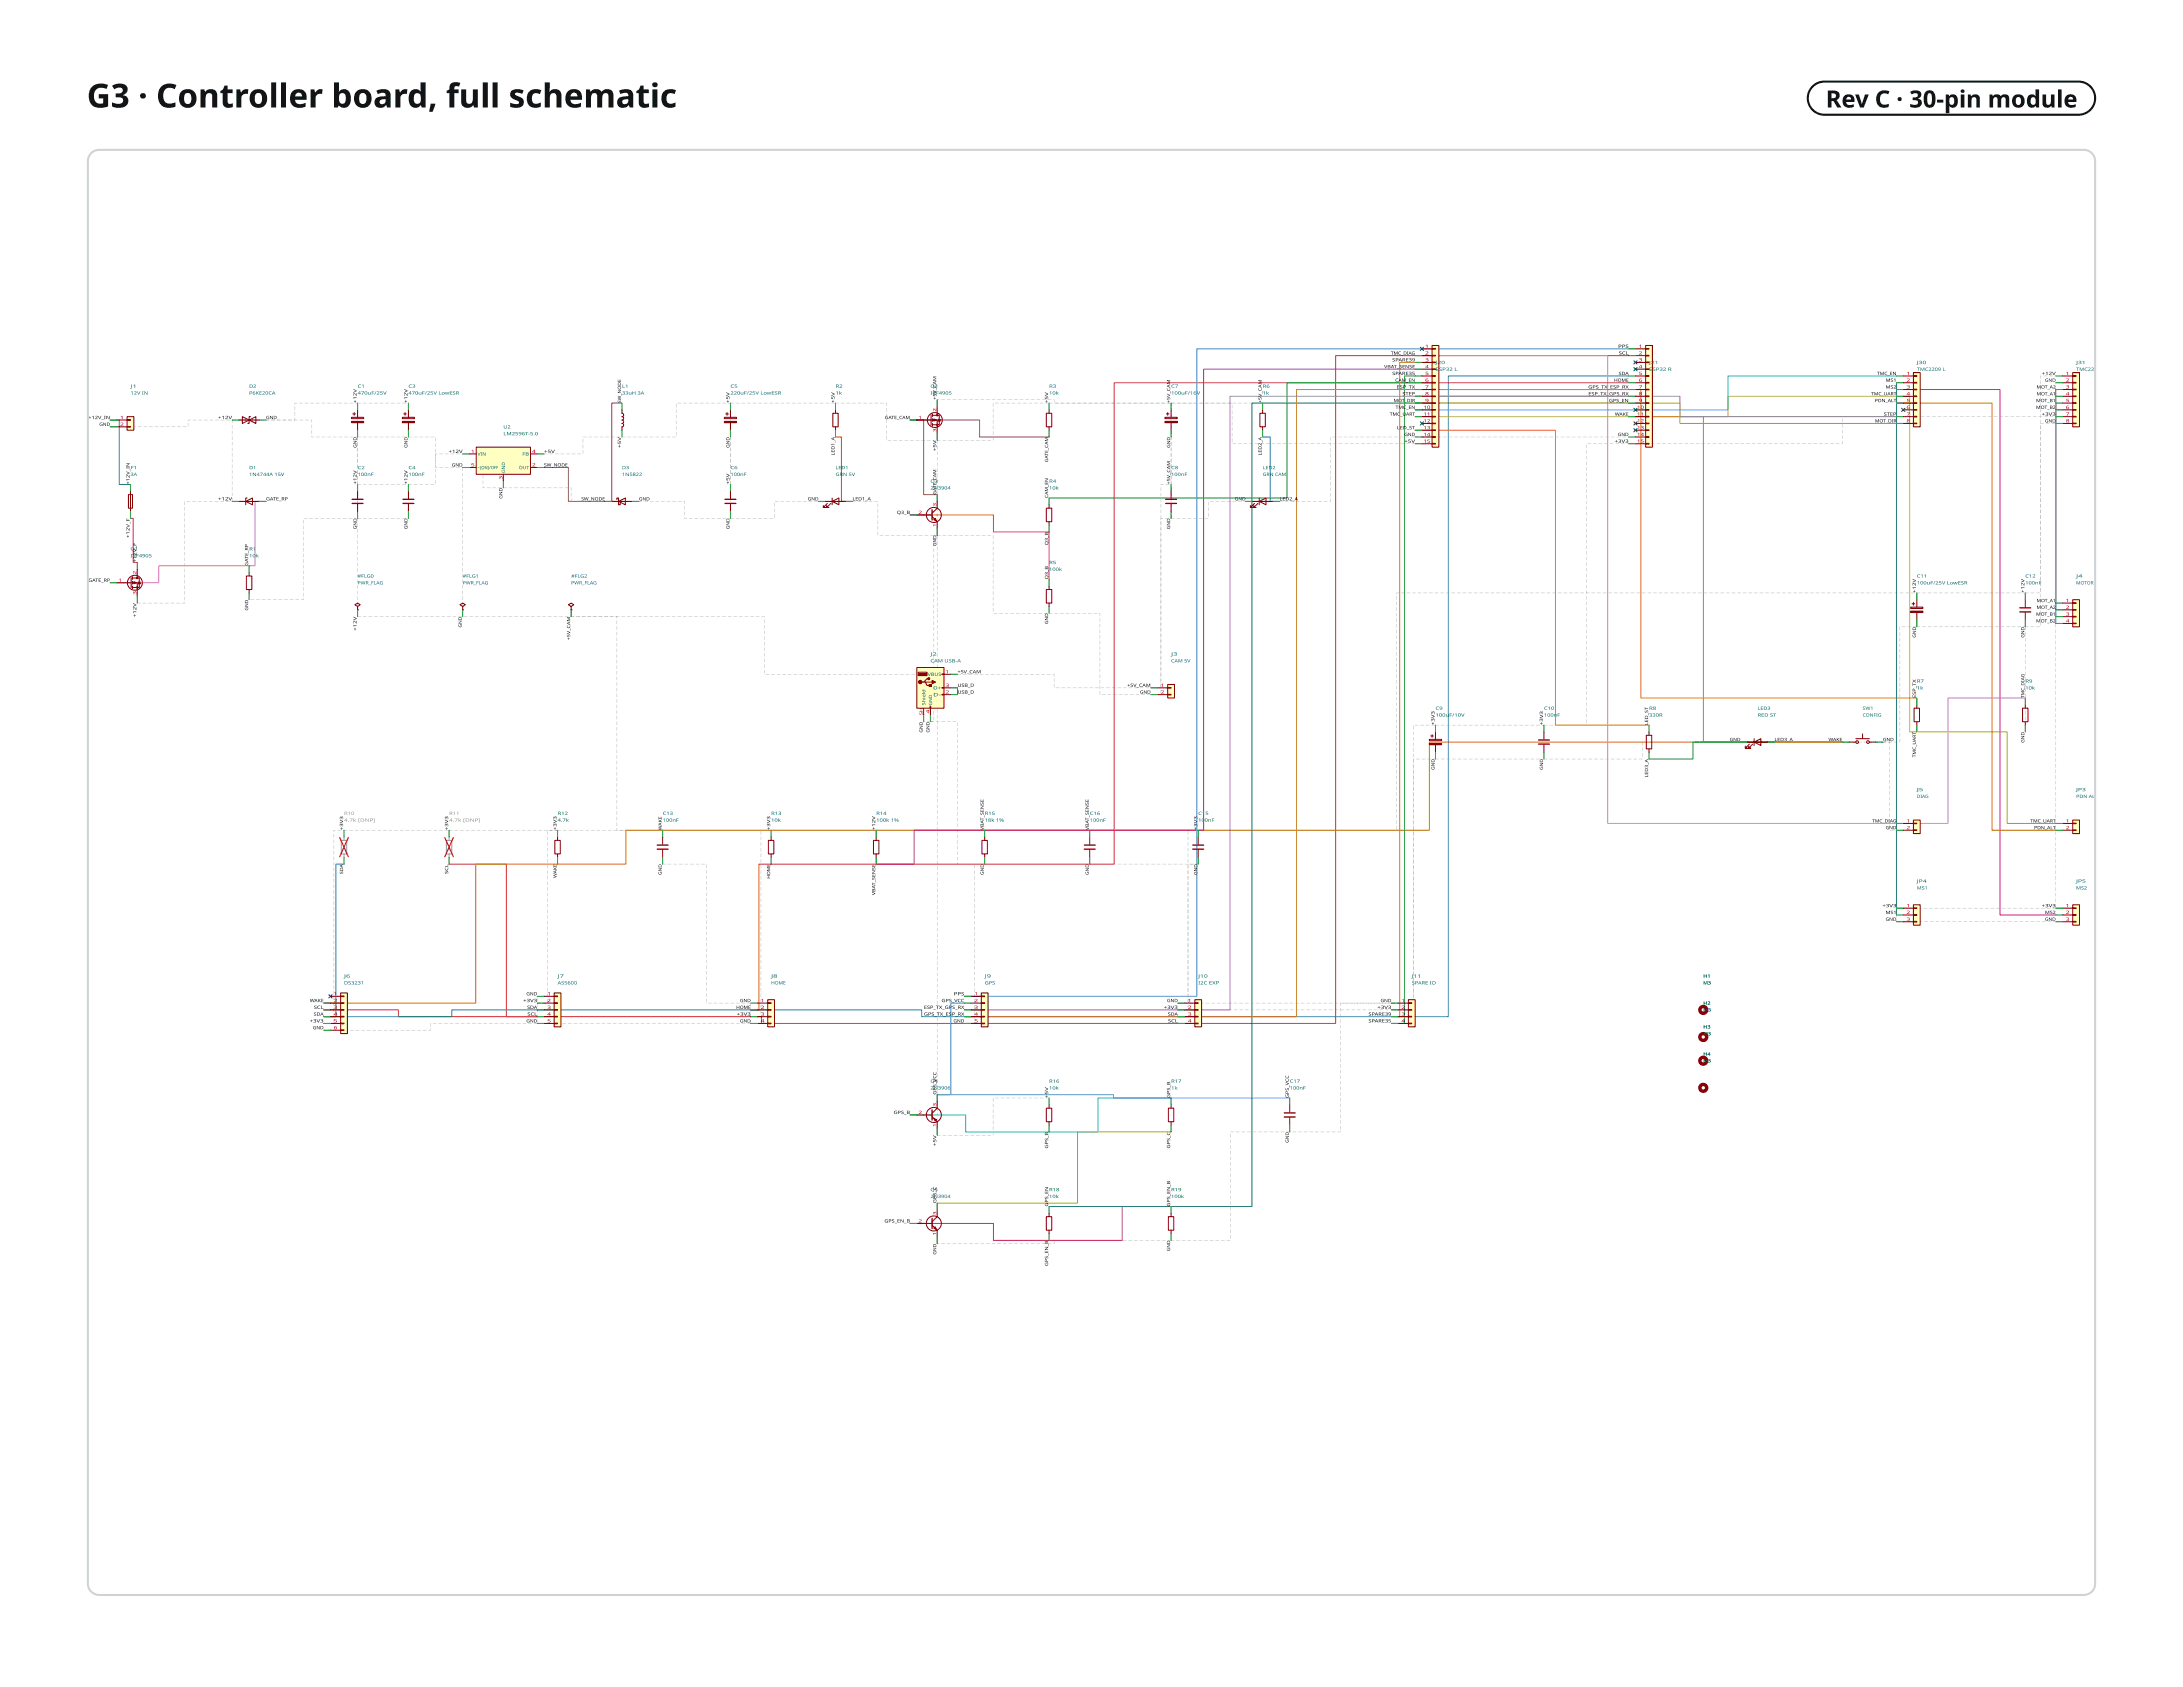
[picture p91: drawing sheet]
<svg xmlns="http://www.w3.org/2000/svg" width="279mm" height="216mm" viewBox="0 0 279 216" stroke-linecap="round" stroke-linejoin="round" font-family="sans-serif">
<defs><g id="words">
<text font-size="4.2" fill="#131416" x="11.1" y="13.8">G3 · Controller board, full schematic</text>
<text font-size="3" fill="#131416" x="233.7" y="13.8">Rev C · 30-pin module</text>
<g font-size=".6" fill="#0f0f0f">
<text x="177.1" y="47.1">VBAT_SENSE</text>
<text x="178" y="45.4">TMC_DIAG</text>
<text x="178.2" y="46.3">SPARE39</text>
<text x="178.2" y="48">SPARE35</text>
<text x="207.1" y="44.5">PPS</text>
<text x="207.2" y="48">SDA</text>
<text x="207.2" y="45.4">SCL</text>
<text x="240.2" y="48">TMC_EN</text>
<text x="261.3" y="48">+12V</text>
<text x="11.3" y="53.6">+12V_IN</text>
<text x="27.9" y="53.6">+12V</text>
<text x="34.1" y="53.6">GND</text>
<text x="45.6" y="51.6" transform="rotate(-90 45.6 51.6)">+12V</text>
<text x="52.2" y="51.6" transform="rotate(-90 52.2 51.6)">+12V</text>
<text x="79.5" y="51.6" transform="rotate(-90 79.5 51.6)">SW_NODE</text>
<text x="93.4" y="51.6" transform="rotate(-90 93.4 51.6)">+5V</text>
<text x="106.8" y="51.6" transform="rotate(-90 106.8 51.6)">+5V</text>
<text x="113.2" y="53.6">GATE_CAM</text>
<text x="119.8" y="51.2" transform="rotate(-90 119.8 51.2)">+5V_CAM</text>
<text x="134.1" y="51.6" transform="rotate(-90 134.1 51.6)">+5V</text>
<text x="149.8" y="51.6" transform="rotate(-90 149.8 51.6)">+5V_CAM</text>
<text x="161.5" y="51.6" transform="rotate(-90 161.5 51.6)">+5V_CAM</text>
<text x="177.9" y="53.2">TMC</text>
<text x="178.4" y="51.5">MOT</text>
<text x="178.6" y="48.9">CAM_EN</text>
<text x="178.6" y="52.3">TMC_EN</text>
<text x="178.7" y="49.7">ESP_TX</text>
<text x="179.2" y="53.2">_UART</text>
<text x="179.5" y="50.6">S</text>
<text x="179.8" y="51.5">_DIR</text>
<text x="179.9" y="50.6">TEP</text>
<text x="203.3" y="49.7">GPS_TX_ESP_RX</text>
<text x="203.3" y="50.6">ESP_TX_GPS_RX</text>
<text x="205.9" y="51.5">GPS_EN</text>
<text x="206.6" y="48.9">HOME</text>
<text x="206.7" y="53.2">WAKE</text>
<text x="239.5" y="50.6">TMC_UART</text>
<text x="240" y="51.5">PDN_ALT</text>
<text x="241.1" y="53.2">STEP</text>
<text x="241.3" y="48.9">MS1</text>
<text x="241.3" y="49.7">MS2</text>
<text x="260.6" y="52.3">MOT_B2</text>
<text x="260.6" y="51.5">MOT_B1</text>
<text x="260.7" y="49.7">MOT_A2</text>
<text x="260.7" y="50.6">MOT_A1</text>
<text x="261.3" y="53.2">+3V3</text>
<text x="261.7" y="48.9">GND</text>
<text x="12.7" y="54.5">GND</text>
<text x="45.6" y="57.3" transform="rotate(-90 45.6 57.3)">GND</text>
<text x="52.2" y="57.3" transform="rotate(-90 52.2 57.3)">GND</text>
<text x="57.4" y="58">+12V</text>
<text x="57.8" y="59.7">GND</text>
<text x="69.6" y="58">+5V</text>
<text x="69.6" y="59.7">SW_NODE</text>
<text x="79.5" y="57.3" transform="rotate(-90 79.5 57.3)">+5V</text>
<text x="93.4" y="57.3" transform="rotate(-90 93.4 57.3)">GND</text>
<text x="106.8" y="58.3" transform="rotate(-90 106.8 58.3)">LED1_A</text>
<text x="119.8" y="57.8" transform="rotate(-90 119.8 57.8)">+5V</text>
<text x="134.1" y="59.2" transform="rotate(-90 134.1 59.2)">GATE_CAM</text>
<text x="149.8" y="57.3" transform="rotate(-90 149.8 57.3)">GND</text>
<text x="161.5" y="58.3" transform="rotate(-90 161.5 58.3)">LED2_A</text>
<text x="178.8" y="54.9">L</text>
<text x="179.2" y="54.9">ED_ST</text>
<text x="179.7" y="56.7">+5V</text>
<text x="179.7" y="55.8">GND</text>
<text x="206.6" y="56.7">+3V3</text>
<text x="207.1" y="55.8">GND</text>
<text x="240" y="54.1">MOT_DIR</text>
<text x="261.7" y="54.1">GND</text>
<text x="16.6" y="62" transform="rotate(-90 16.6 62)">+12V_IN</text>
<text x="27.9" y="64">+12V</text>
<text x="34.1" y="64">GATE_RP</text>
<text x="45.6" y="62" transform="rotate(-90 45.6 62)">+12V</text>
<text x="52.2" y="62" transform="rotate(-90 52.2 62)">+12V</text>
<text x="64.3" y="63.8" transform="rotate(-90 64.3 63.8)">GND</text>
<text x="74.4" y="64">SW_NODE</text>
<text x="81.8" y="64">GND</text>
<text x="93.4" y="62" transform="rotate(-90 93.4 62)">+5V</text>
<text x="103.4" y="64">GND</text>
<text x="109.1" y="64">LED1_A</text>
<text x="114.8" y="65.8">Q3_B</text>
<text x="119.8" y="63.3" transform="rotate(-90 119.8 63.3)">GATE_CAM</text>
<text x="134.1" y="63.7" transform="rotate(-90 134.1 63.7)">CAM_EN</text>
<text x="149.8" y="62" transform="rotate(-90 149.8 62)">+5V_CAM</text>
<text x="158" y="64">GND</text>
<text x="163.8" y="64">LED2_A</text>
<text x="16.6" y="68.8" transform="rotate(-90 16.6 68.8)">+12V_F</text>
<text x="17.4" y="72" transform="rotate(-90 17.4 72)">+12V_F</text>
<text x="45.6" y="67.7" transform="rotate(-90 45.6 67.7)">GND</text>
<text x="52.2" y="67.7" transform="rotate(-90 52.2 67.7)">GND</text>
<text x="93.4" y="67.7" transform="rotate(-90 93.4 67.7)">GND</text>
<text x="119.8" y="69.9" transform="rotate(-90 119.8 69.9)">GND</text>
<text x="134.1" y="69.8" transform="rotate(-90 134.1 69.8)">Q3_B</text>
<text x="149.8" y="67.7" transform="rotate(-90 149.8 67.7)">GND</text>
<text x="11.3" y="74.5">GATE_RP</text>
<text x="31.8" y="72.4" transform="rotate(-90 31.8 72.4)">GATE_RP</text>
<text x="134.1" y="74.1" transform="rotate(-90 134.1 74.1)">Q3_B</text>
<text x="245.2" y="75.9" transform="rotate(-90 245.2 75.9)">+12V</text>
<text x="259.1" y="75.9" transform="rotate(-90 259.1 75.9)">+12V</text>
<text x="260.7" y="77.1">MOT_A1</text>
<text x="260.7" y="77.9">MOT_A2</text>
<text x="17.4" y="79" transform="rotate(-90 17.4 79)">+12V</text>
<text x="31.8" y="78.1" transform="rotate(-90 31.8 78.1)">GND</text>
<text x="45.6" y="80.7" transform="rotate(-90 45.6 80.7)">+12V</text>
<text x="59.1" y="80.3" transform="rotate(-90 59.1 80.3)">GND</text>
<text x="73" y="81.9" transform="rotate(-90 73 81.9)">+5V_CAM</text>
<text x="134.1" y="79.9" transform="rotate(-90 134.1 79.9)">GND</text>
<text x="245.2" y="81.6" transform="rotate(-90 245.2 81.6)">GND</text>
<text x="259.1" y="81.6" transform="rotate(-90 259.1 81.6)">GND</text>
<text x="260.6" y="78.8">MOT_B1</text>
<text x="260.6" y="79.7">MOT_B2</text>
<text x="122.6" y="86.2">+5V_CAM</text>
<text x="122.6" y="87.9">USB_D</text>
<text x="122.6" y="88.8">USB_D</text>
<text x="144.3" y="87.9">+5V_CAM</text>
<text x="145.9" y="88.8">GND</text>
<text x="245.2" y="89.3" transform="rotate(-90 245.2 89.3)">ESP_TX</text>
<text x="259.1" y="89.3" transform="rotate(-90 259.1 89.3)">TMC_DIAG</text>
<text x="118.1" y="93.8" transform="rotate(-90 118.1 93.8)">GND</text>
<text x="119" y="93.8" transform="rotate(-90 119 93.8)">GND</text>
<text x="183.6" y="92.8" transform="rotate(-90 183.6 92.8)">+3V3</text>
<text x="197.5" y="92.8" transform="rotate(-90 197.5 92.8)">+3V3</text>
<text x="210.9" y="92.8" transform="rotate(-90 210.9 92.8)">LED_ST</text>
<text x="221.4" y="94.8">GND</text>
<text x="227.1" y="94.8">LED3_A</text>
<text x="234" y="94.8">WAKE</text>
<text x="241" y="94.8">GND</text>
<text x="259.1" y="95.1" transform="rotate(-90 259.1 95.1)">GND</text>
<text x="183.6" y="98.5" transform="rotate(-90 183.6 98.5)">GND</text>
<text x="197.5" y="98.5" transform="rotate(-90 197.5 98.5)">GND</text>
<text x="210.9" y="99.5" transform="rotate(-90 210.9 99.5)">LED3_A</text>
<text x="245.2" y="96.9" transform="rotate(-90 245.2 96.9)">TMC_UART</text>
<text x="43.9" y="106.3" transform="rotate(-90 43.9 106.3)">+3V3</text>
<text x="57.4" y="106.3" transform="rotate(-90 57.4 106.3)">+3V3</text>
<text x="71.2" y="106.3" transform="rotate(-90 71.2 106.3)">+3V3</text>
<text x="84.7" y="106.3" transform="rotate(-90 84.7 106.3)">WAKE</text>
<text x="98.6" y="106.3" transform="rotate(-90 98.6 106.3)">+3V3</text>
<text x="112" y="106.3" transform="rotate(-90 112 106.3)">+12V</text>
<text x="125.9" y="106.3" transform="rotate(-90 125.9 106.3)">VBAT_SENSE</text>
<text x="139.4" y="106.3" transform="rotate(-90 139.4 106.3)">VBAT_SENSE</text>
<text x="153.2" y="106.3" transform="rotate(-90 153.2 106.3)">+3V3</text>
<text x="239.6" y="105.3">TMC_DIAG</text>
<text x="241.3" y="106.1">GND</text>
<text x="259.9" y="105.3">TMC_UART</text>
<text x="260.3" y="106.1">PDN_ALT</text>
<text x="43.9" y="111.9" transform="rotate(-90 43.9 111.9)">SDA</text>
<text x="57.4" y="111.9" transform="rotate(-90 57.4 111.9)">SCL</text>
<text x="71.2" y="112.4" transform="rotate(-90 71.2 112.4)">WAKE</text>
<text x="84.7" y="112" transform="rotate(-90 84.7 112)">GND</text>
<text x="98.6" y="112.5" transform="rotate(-90 98.6 112.5)">HOME</text>
<text x="125.9" y="112" transform="rotate(-90 125.9 112)">GND</text>
<text x="139.4" y="112" transform="rotate(-90 139.4 112)">GND</text>
<text x="153.2" y="112" transform="rotate(-90 153.2 112)">GND</text>
<text x="112" y="114.6" transform="rotate(-90 112 114.6)">VBAT_SENSE</text>
<text x="240.9" y="116.1">+3V3</text>
<text x="241.3" y="117">MS1</text>
<text x="241.3" y="117.8">GND</text>
<text x="261.3" y="116.1">+3V3</text>
<text x="261.7" y="117">MS2</text>
<text x="261.7" y="117.8">GND</text>
<text x="39.6" y="130.9">+3V3</text>
<text x="39.7" y="128.3">WAKE</text>
<text x="40" y="131.7">GND</text>
<text x="40.1" y="130">SDA</text>
<text x="40.2" y="129.1">SCL</text>
<text x="67" y="128.3">+3V3</text>
<text x="67.4" y="130.9">GND</text>
<text x="67.4" y="127.4">GND</text>
<text x="67.5" y="129.1">SDA</text>
<text x="67.5" y="130">SCL</text>
<text x="94.2" y="129.1">HOME</text>
<text x="94.3" y="130">+3V3</text>
<text x="94.7" y="128.3">GND</text>
<text x="94.7" y="130.9">GND</text>
<text x="118.2" y="129.1">ESP_TX_GP</text>
<text x="118.2" y="130">GPS_TX_ES</text>
<text x="120.5" y="128.3">GPS_VCC</text>
<text x="121.8" y="130">P_RX</text>
<text x="121.9" y="129.1">S_RX</text>
<text x="122" y="130.9">GND</text>
<text x="122.1" y="127.4">PPS</text>
<text x="148.9" y="129.1">+3V3</text>
<text x="149.4" y="128.3">GND</text>
<text x="149.5" y="130">SDA</text>
<text x="149.5" y="130.9">SCL</text>
<text x="175.1" y="130">SPARE39</text>
<text x="175.1" y="130.9">SPARE35</text>
<text x="176.3" y="129.1">+3V3</text>
<text x="176.7" y="128.3">GND</text>
<text x="114.4" y="142.6">GPS_B</text>
<text x="119.8" y="140.1" transform="rotate(-90 119.8 140.1)">GPS_VCC</text>
<text x="134.1" y="140.5" transform="rotate(-90 134.1 140.5)">+</text>
<text x="134.1" y="140.1" transform="rotate(-90 134.1 140.1)">5V</text>
<text x="149.8" y="140.5" transform="rotate(-90 149.8 140.5)">GPS_B</text>
<text x="165" y="140.5" transform="rotate(-90 165 140.5)">GPS_VCC</text>
<text x="119.8" y="146.7" transform="rotate(-90 119.8 146.7)">+5V</text>
<text x="134.1" y="147" transform="rotate(-90 134.1 147)">GPS_B</text>
<text x="149.8" y="147" transform="rotate(-90 149.8 147)">GPS_C</text>
<text x="164.9" y="146.3" transform="rotate(-90 164.9 146.3)">GND</text>
<text x="119.8" y="154" transform="rotate(-90 119.8 154)">GPS_C</text>
<text x="134.1" y="154.4" transform="rotate(-90 134.1 154.4)">G</text>
<text x="134.1" y="153.9" transform="rotate(-90 134.1 153.9)">PS_EN</text>
<text x="149.8" y="154.4" transform="rotate(-90 149.8 154.4)">GPS_EN_B</text>
<text x="113.2" y="156.5">GPS_EN_B</text>
<text x="119.8" y="160.6" transform="rotate(-90 119.8 160.6)">GND</text>
<text x="149.8" y="160.1" transform="rotate(-90 149.8 160.1)">GND</text>
<text x="134.1" y="162" transform="rotate(-90 134.1 162)">GPS_EN_B</text>
</g>
<g font-size=".6" fill="#a90000">
<text x="182.4" y="44.5">1</text>
<text x="182.4" y="45.4">2</text>
<text x="182.4" y="46.3">3</text>
<text x="182.4" y="47.1">4</text>
<text x="182.4" y="48">5</text>
<text x="209.7" y="44.5">1</text>
<text x="209.7" y="45.4">2</text>
<text x="209.7" y="46.3">3</text>
<text x="209.7" y="47.1">4</text>
<text x="209.7" y="48">5</text>
<text x="244" y="48">1</text>
<text x="264.4" y="48">1</text>
<text x="15.4" y="53.6">1</text>
<text x="117.5" y="53.6">1</text>
<text x="119.8" y="52.7" transform="rotate(-90 119.8 52.7)">2</text>
<text x="182.2" y="52.3">10</text>
<text x="182.2" y="53.2">11</text>
<text x="182.4" y="48.9">6</text>
<text x="182.4" y="49.7">7</text>
<text x="182.4" y="50.6">8</text>
<text x="182.4" y="51.5">9</text>
<text x="209.5" y="52.3">10</text>
<text x="209.5" y="53.2">11</text>
<text x="209.7" y="48.9">6</text>
<text x="209.7" y="49.7">7</text>
<text x="209.7" y="50.6">8</text>
<text x="209.7" y="51.5">9</text>
<text x="244" y="48.9">2</text>
<text x="244" y="49.7">3</text>
<text x="244" y="50.6">4</text>
<text x="244" y="51.5">5</text>
<text x="244" y="52.3">6</text>
<text x="244" y="53.2">7</text>
<text x="264.4" y="48.9">2</text>
<text x="264.4" y="49.7">3</text>
<text x="264.4" y="50.6">4</text>
<text x="264.4" y="51.5">5</text>
<text x="264.4" y="52.3">6</text>
<text x="264.4" y="53.2">7</text>
<text x="15.4" y="54.5">2</text>
<text x="60.3" y="58">1</text>
<text x="60.3" y="59.7">5</text>
<text x="68.1" y="59.7">2</text>
<text x="68.1" y="58">4</text>
<text x="119.8" y="55.3" transform="rotate(-90 119.8 55.3)">3</text>
<text x="182.2" y="54.1">12</text>
<text x="182.2" y="54.9">13</text>
<text x="182.2" y="55.8">14</text>
<text x="182.2" y="56.7">15</text>
<text x="209.5" y="54.1">12</text>
<text x="209.5" y="54.9">13</text>
<text x="209.5" y="55.8">14</text>
<text x="209.5" y="56.7">15</text>
<text x="244" y="54.1">8</text>
<text x="264.4" y="54.1">8</text>
<text x="64.3" y="61.4" transform="rotate(-90 64.3 61.4)">3</text>
<text x="117.5" y="65.8">2</text>
<text x="119.8" y="64.8" transform="rotate(-90 119.8 64.8)">3</text>
<text x="119.8" y="67.4" transform="rotate(-90 119.8 67.4)">1</text>
<text x="15.2" y="74.5">1</text>
<text x="17.4" y="73.5" transform="rotate(-90 17.4 73.5)">2</text>
<text x="17.4" y="76.1" transform="rotate(-90 17.4 76.1)">3</text>
<text x="264.4" y="77.1">1</text>
<text x="264.4" y="77.9">2</text>
<text x="264.4" y="78.8">3</text>
<text x="264.4" y="79.7">4</text>
<text x="121" y="86.2">1</text>
<text x="121" y="88.8">2</text>
<text x="121" y="87.9">3</text>
<text x="148.6" y="87.9">1</text>
<text x="148.6" y="88.8">2</text>
<text x="118.1" y="91.5" transform="rotate(-90 118.1 91.5)">SH</text>
<text x="119" y="91.3" transform="rotate(-90 119 91.3)">4</text>
<text x="244" y="105.3">1</text>
<text x="244" y="106.1">2</text>
<text x="264.4" y="105.3">1</text>
<text x="264.4" y="106.1">2</text>
<text x="244" y="116.1">1</text>
<text x="244" y="117">2</text>
<text x="244" y="117.8">3</text>
<text x="264.4" y="116.1">1</text>
<text x="264.4" y="117">2</text>
<text x="264.4" y="117.8">3</text>
<text x="42.7" y="127.4">1</text>
<text x="42.7" y="128.3">2</text>
<text x="42.7" y="129.1">3</text>
<text x="42.7" y="130">4</text>
<text x="42.7" y="130.9">5</text>
<text x="42.7" y="131.7">6</text>
<text x="70" y="127.4">1</text>
<text x="70" y="128.3">2</text>
<text x="70" y="129.1">3</text>
<text x="70" y="130">4</text>
<text x="70" y="130.9">5</text>
<text x="97.4" y="128.3">1</text>
<text x="97.4" y="129.1">2</text>
<text x="97.4" y="130">3</text>
<text x="97.4" y="130.9">4</text>
<text x="124.7" y="127.4">1</text>
<text x="124.7" y="128.3">2</text>
<text x="124.7" y="129.1">3</text>
<text x="124.7" y="130">4</text>
<text x="124.7" y="130.9">5</text>
<text x="152" y="128.3">1</text>
<text x="152" y="129.1">2</text>
<text x="152" y="130">3</text>
<text x="152" y="130.9">4</text>
<text x="179.4" y="128.3">1</text>
<text x="179.4" y="129.1">2</text>
<text x="179.4" y="130">3</text>
<text x="179.4" y="130.9">4</text>
<text x="117.5" y="142.6">2</text>
<text x="119.8" y="141.6" transform="rotate(-90 119.8 141.6)">3</text>
<text x="119.8" y="144.2" transform="rotate(-90 119.8 144.2)">1</text>
<text x="119.8" y="155.5" transform="rotate(-90 119.8 155.5)">3</text>
<text x="117.5" y="156.5">2</text>
<text x="119.8" y="158.1" transform="rotate(-90 119.8 158.1)">1</text>
</g>
<g font-size=".6" fill="#006464">
<text x="183.7" y="46.6">J20</text>
<text x="183.7" y="47.5">ESP32 L</text>
<text x="211.1" y="46.6">J21</text>
<text x="211.1" y="47.5">ESP32 R</text>
<text x="245.3" y="46.6">J30</text>
<text x="245.3" y="47.5">TMC2209 L</text>
<text x="265.7" y="46.6">J31</text>
<text x="265.7" y="47.5">TMC22</text>
<text x="16.7" y="49.6">J1</text>
<text x="16.7" y="50.5">12V IN</text>
<text x="31.9" y="50.5">P6KE20CA</text>
<text x="31.9" y="49.6">D2</text>
<text x="45.8" y="49.6">C1</text>
<text x="45.8" y="50.5">470uF/25V</text>
<text x="52.3" y="49.6">C3</text>
<text x="52.3" y="50.5">470uF/25V LowESR</text>
<text x="79.6" y="49.6">L1</text>
<text x="79.6" y="50.5">33uH 3A</text>
<text x="93.5" y="49.6">C5</text>
<text x="93.5" y="50.5">220uF/25V LowESR</text>
<text x="106.9" y="49.6">R2</text>
<text x="106.9" y="50.5">1k</text>
<text x="119.1" y="50.5">IRF4905</text>
<text x="119.1" y="49.6">Q2</text>
<text x="134.3" y="50.5">10k</text>
<text x="134.3" y="49.6">R3</text>
<text x="149.9" y="49.6">C7</text>
<text x="149.9" y="50.5">100uF/16V</text>
<text x="161.6" y="49.6">R6</text>
<text x="161.6" y="50.5">1k</text>
<text x="61.1" y="58.3">VIN</text>
<text x="64.4" y="55.7">LM2596T-5.0</text>
<text x="64.4" y="54.8">U2</text>
<text x="66.8" y="58.3">FB</text>
<text x="16.7" y="60">F1</text>
<text x="16.7" y="60.9">3A</text>
<text x="31.9" y="60.9">1N4744A 15V</text>
<text x="31.9" y="60">D1</text>
<text x="45.8" y="60">C2</text>
<text x="45.8" y="60.9">100nF</text>
<text x="52.3" y="60">C4</text>
<text x="52.3" y="60.9">100nF</text>
<text x="61.1" y="60">~{ON}/OFF</text>
<text x="64.6" y="60.5" transform="rotate(-90 64.6 60.5)">GND</text>
<text x="66.4" y="60">OUT</text>
<text x="79.6" y="60.9">1N5822</text>
<text x="79.6" y="60">D3</text>
<text x="93.5" y="60">C6</text>
<text x="93.5" y="60.9">100nF</text>
<text x="106.9" y="60.9">GRN 5V</text>
<text x="106.9" y="60">LED1</text>
<text x="119.1" y="62.6">2N3904</text>
<text x="119.1" y="61.8">Q3</text>
<text x="134.3" y="62.6">10k</text>
<text x="134.3" y="61.8">R4</text>
<text x="149.9" y="60">C8</text>
<text x="149.9" y="60.9">100nF</text>
<text x="161.6" y="60">LED2</text>
<text x="161.6" y="60.9">GRN CAM</text>
<text x="16.7" y="71.3">IRF4905</text>
<text x="16.7" y="70.5">Q1</text>
<text x="31.9" y="71.3">10</text>
<text x="31.9" y="70.5">R1</text>
<text x="32.7" y="71.3">k</text>
<text x="45.8" y="74.8">PWR_FLAG</text>
<text x="45.8" y="73.9">#FLG0</text>
<text x="59.2" y="73.9">#FLG1</text>
<text x="59.2" y="74.8">PWR_FLAG</text>
<text x="73.1" y="73.9">#FLG2</text>
<text x="73.1" y="74.8">PWR_FLAG</text>
<text x="134.3" y="73.1">100k</text>
<text x="134.3" y="72.2">R5</text>
<text x="245.3" y="73.9">C11</text>
<text x="245.3" y="74.8">100uF/25V LowESR</text>
<text x="259.2" y="74.8">100nF</text>
<text x="259.2" y="73.9">C12</text>
<text x="265.7" y="73.9">J4</text>
<text x="265.7" y="74.8">MOTOR</text>
<text x="119.1" y="83.9">J2</text>
<text x="149.9" y="83.9">J3</text>
<text x="118.7" y="86.5">VBUS</text>
<text x="119.1" y="84.8">CAM USB-A</text>
<text x="119.4" y="89.1">D-</text>
<text x="119.4" y="88.2">D+</text>
<text x="149.9" y="84.8">CAM 5V</text>
<text x="245.3" y="87.4">R7</text>
<text x="245.3" y="88.2">1k</text>
<text x="259.2" y="87.4">R9</text>
<text x="259.2" y="88.2">10k</text>
<text x="118.4" y="90.3" transform="rotate(-90 118.4 90.3)">Shield</text>
<text x="119.3" y="90.3" transform="rotate(-90 119.3 90.3)">GND</text>
<text x="183.7" y="90.8">C9</text>
<text x="183.7" y="91.7">100u</text>
<text x="185.5" y="91.7">F/10V</text>
<text x="197.6" y="91.7">100nF</text>
<text x="197.6" y="90.8">C10</text>
<text x="211.1" y="90.8">R8</text>
<text x="211.1" y="91.7">330R</text>
<text x="224.9" y="91.7">RED ST</text>
<text x="224.9" y="90.8">LED3</text>
<text x="238.4" y="90.8">SW1</text>
<text x="238.4" y="91.7">CONFIG</text>
<text x="245.3" y="101.3">J5</text>
<text x="265.7" y="101.3">JP3</text>
<text x="71.4" y="104.3">R12</text>
<text x="71.4" y="105.2">4.7k</text>
<text x="84.8" y="104.3">C13</text>
<text x="84.8" y="105.2">100nF</text>
<text x="98.7" y="104.3">R13</text>
<text x="98.7" y="105.2">10k</text>
<text x="112.1" y="104.3">R14</text>
<text x="112.1" y="105.2">100k 1%</text>
<text x="126" y="104.3">R15</text>
<text x="126" y="105.2">18k 1%</text>
<text x="139.5" y="105.2">100nF</text>
<text x="139.5" y="104.3">C16</text>
<text x="153.4" y="105.2">10</text>
<text x="153.4" y="104.3">C15</text>
<text x="154.2" y="105.2">0nF</text>
<text x="245.3" y="102.1">DIAG</text>
<text x="265.7" y="102.1">PDN AL</text>
<text x="245.3" y="113">JP4</text>
<text x="245.3" y="113.8">MS1</text>
<text x="265.7" y="113">JP5</text>
<text x="265.7" y="113.8">MS2</text>
<text x="44" y="125.1">J6</text>
<text x="44" y="126">DS3231</text>
<text x="71.4" y="126">AS5600</text>
<text x="71.4" y="125.1">J7</text>
<text x="98.7" y="125.1">J8</text>
<text x="98.7" y="126">HOME</text>
<text x="126" y="125.1">J9</text>
<text x="126" y="126">GPS</text>
<text x="153.4" y="125.1">J10</text>
<text x="153.4" y="126">I2C EXP</text>
<text x="180.7" y="125.1">J11</text>
<text x="180.7" y="126">SPARE IO</text>
<text x="218" y="125.1">H1</text>
<text x="218" y="126">M3</text>
<text x="218" y="131.6">H3</text>
<text x="218" y="128.6">H2</text>
<text x="218" y="129.5">M3</text>
<text x="218" y="135.1">H4</text>
<text x="218" y="136">M3</text>
<text x="218" y="132.5">M3</text>
<text x="119.1" y="139.4">2N3906</text>
<text x="119.1" y="138.6">Q4</text>
<text x="134.3" y="138.6">R16</text>
<text x="134.3" y="139.4">10k</text>
<text x="149.9" y="138.6">R17</text>
<text x="149.9" y="139.4">1k</text>
<text x="165.1" y="139.4">100nF</text>
<text x="165.1" y="138.6">C17</text>
<text x="119.1" y="153.3">2N3904</text>
<text x="119.1" y="152.4">Q5</text>
<text x="134.3" y="152.4">R18</text>
<text x="134.3" y="153.3">10k</text>
<text x="149.9" y="152.4">R19</text>
<text x="149.9" y="153.3">100k</text>
</g>
<g font-size=".6" fill="#939390">
<text x="44" y="105.2">4.7k [DNP]</text>
<text x="44" y="104.3">R10</text>
<text x="57.5" y="105.2">4.7k [DNP]</text>
<text x="57.5" y="104.3">R11</text>
</g>
</g></defs>
<path d="M232 11.1a2.07 2.07 0 0 1 1.5-.6h32.5a2.12 2.12 0 0 1 2.2 2.1 2.12 2.12 0 0 1-2.2 2.1h-32.5a2.12 2.12 0 0 1-2-1.3 2.12 2.12 0 0 1 .5-2.3z" fill="none" stroke="#131416" stroke-width=".26"/>
<path d="M11.7 19.6a1.43 1.43 0 0 1 1-.4h254a1.45 1.45 0 0 1 1.5 1.4v182.1a1.46 1.46 0 0 1-1.5 1.4h-254a1.46 1.46 0 0 1-1.5-1.4v-182.1a1.46 1.46 0 0 1 .5-1z" fill="#fff"/>
<path d="M11.7 19.6a1.43 1.43 0 0 1 1-.4h254a1.45 1.45 0 0 1 1.5 1.4v182.1a1.46 1.46 0 0 1-1.5 1.4h-254a1.46 1.46 0 0 1-1.5-1.4v-182.1a1.46 1.46 0 0 1 .5-1z" fill="none" stroke="#cfd3d6" stroke-width=".26"/>
<g fill="#7a7a7a">
<path d="M14.1 54.6h.4zM14.8 54.6h.5zM15.5 54.6h.5zM16.2 54.6h.5zM16.9 54.6h.5zM17.7 54.6h.4zM18.4 54.6h.4zM19.1 54.6h.5zM19.8 54.6h.5zM20.5 54.6h.5zM21.2 54.6h.5zM22 54.6h.4zM22.7 54.6h.4zM23.4 54.6h.5zM24.1 54.1v.5zM24.1 53.7l.3 .1h-.3v.1zM24.7 53.7l.4 .1zM25.4 53.7l.5 .1zM26.1 53.7l.5 .1zM26.8 53.7l.5 .1zM27.6 53.7l.4 .1zM28.3 53.7l.4 .1zM29 53.7l.5 .1zM29.7 53.7l.5 .1zM30.4 53.7l.5 .1zM31.1 53.7l.5 .1zM31.9 53.7l.4 .1zM32.6 53.7l.4 .1zM33.3 53.7l.5 .1zM34 53.8a.05 .05 0 0 1 .1 0 .05 .05 0 0 1-.1 0zM34 53.7l.5 .1zM34.7 53.7l.5 .1zM35.5 53.7l.4 .1zM36.2 53.7l.4 .1zM36.9 53.7l.5 .1zM37.6 53.7l.5 .1zM38.3 53.7l.5 .1zM39.1 53.7l.4 .1zM39.8 53.7h.1v.4v-.3zM39.9 54.3v.5zM39.9 55.1v.4zM39.9 55.8v.1h.3h-.3zM40.5 55.9h.4zM41.2 55.9h.4zM41.9 55.9h.5zM42.6 55.9h.5zM43.3 55.9h.5zM44.1 55.9h.4zM44.8 55.9h.4zM45.5 55.9h.3zM45.7 55.9h.5zM46.5 55.9h.4zM47.2 55.9h.4zM47.9 55.9h.5zM48.6 55.9h.5zM49.3 55.9h.5zM50 55.9h.5zM50.8 55.9h.4zM51.5 55.9h.4zM52.2 55.9h.1zM45.7 55.9l.1 .5zM45.7 56.6l.1 .5zM45.7 57.3l.1 .5zM45.7 58.1l.1 .4zM45.7 58.8l.1 .4zM45.7 59.5l.1 .5zM45.7 60.2l.1 .5zM45.7 60.9l.1 .5zM45.7 61.6l.1 .5zM45.7 62.4l.1 .4zM45.7 63.1l.1 .4zM45.7 63.8l.1 .5zM45.7 64.5l.1 .5zM45.7 65.2l.1 .5zM45.7 65.9l.1 .5zM45.7 66.3h.5zM46.5 66.3h.4zM47.2 66.3h.4zM47.9 66.3h.5zM48.6 66.3h.5zM49.3 66.3h.5zM50 66.3h.5zM50.8 66.3h.4zM51.5 66.3h.4zM52.2 66.3l.1 .1zM52.3 55.9h.4zM53 55.9h.4zM53.7 55.9h.4zM54.4 55.9h.5zM55.1 55.9h.5zM55.7 56v.5zM55.7 56.7v.5zM55.7 57.5v.4zM55.7 58.2v.4zM55.7 58.9v.5zM55.7 59.6v.2l.3 .1h-.3zM56.2 59.8h.5zM57 59.8h.4zM57.7 59.8h.4zM58.4 59.8h.5zM59.1 59.8h.1zM59.2 59.8h.5zM59.9 59.8h.5zM60.6 59.8h.5zM61.3 59.8h.5zM61.8 60.1v.4zM61.8 60.8v.5zM61.8 61.5v.5zM61.8 62.2v.2l.3 .1h-.3zM62.3 62.4h.5zM63 62.4h.5zM63.8 62.4h.4zM64.4 62.4h.5zM65.1 62.4h.5zM65.8 62.4h.5zM66.6 62.4h.4zM67.3 62.4h.4zM68 62.4h.4zM68.7 62.4h.5zM69.4 62.4h.5zM70.1 62.4h.5zM70.9 62.4h.4zM71.6 62.4h.4zM72.3 62.4h.5zM73 62.4h.1v.4v-.4zM73.1 63.1v.4zM73.1 63.8v.4zM73.4 64.1l.5 .1zM74.1 64.1l.5 .1zM74.9 64.1l.4 .1zM75.6 64.1l.4 .1zM76.3 64.1l.5 .1zM77 64.1l.5 .1zM77.7 64.1l.5 .1zM78.4 64.1l.5 .1zM79.2 64.1l.4 .1zM79.9 64.1l.4 .1zM80.6 64.1l.5 .1zM81.3 64.1l.5 .1zM81.8 64.1l.4 .1zM82.5 64.1l.4 .1zM83.2 64.1l.4 .1zM83.9 64.1l.5 .1zM84.6 64.1l.5 .1zM85.3 64.1l.5 .1zM86.1 64.1l.4 .1zM86.8 64.1l.4 .1zM87.5 64.1h.2v.4l-.1-.3zM87.6 64.7v.5zM87.6 65.5v.4zM87.6 66.2v.1l.3 .1h-.3zM88.2 66.3h.5zM88.9 66.3h.5zM89.6 66.3h.5zM90.3 66.3h.5zM91.1 66.3h.4zM91.8 66.3h.4zM92.5 66.3h.5zM93.2 66.3h.3zM93.5 65.9v.5zM93.5 65.2v.5zM93.5 64.5v.4zM93.5 63.8v.4zM93.5 63v.5zM93.5 62.3v.5zM93.5 61.6v.5zM93.5 60.9v.4zM93.5 60.2v.4zM93.5 59.4v.5zM93.5 58.7v.5zM93.5 58v.5zM93.5 57.3v.5zM93.5 56.6v.4zM93.5 55.9v.4zM93.5 66.3h.4zM94.2 66.3h.4zM94.9 66.3h.5zM95.6 66.3h.5zM96.3 66.3h.5zM97.1 66.3h.4zM97.8 66.3h.4zM98.5 66.3h.5zM99.1 65.8v.5zM99.1 65.1v.5zM99.1 64.4v.4zM99.2 64.1l.5 .1zM99.9 64.1l.5 .1zM100.6 64.1l.5 .1zM101.3 64.1l.5 .1zM102.1 64.1l.4 .1zM102.8 64.1l.4 .1zM103.5 64.1l.5 .1zM104.2 64.1l.5 .1zM59.2 59.8v.5zM59.2 60.5v.5zM59.2 61.2v.5zM59.2 62v.4zM59.2 62.7v.4zM59.2 63.4v.5zM59.2 64.1v.5zM59.2 64.8v.5zM59.2 65.5v.5zM59.2 66.3v.4zM59.2 67v.4zM59.2 67.7v.5zM59.2 68.4v.5zM59.2 69.1v.5zM59.2 69.9v.4zM59.2 70.6v.4zM59.2 71.3v.4zM59.2 72v.5zM59.2 72.7v.5zM59.2 73.4v.5zM59.2 74.2v.4zM59.2 74.9v.4zM59.2 75.6v.5zM59.2 76.3v.5zM59.2 77v.5zM59.2 77.7v.5zM59.2 78.5v.4zM104.7 64.1l.5 .1zM105.5 64.1l.4 .1zM106.2 64.1l.4 .1zM106.9 64.1l.5 .1zM107.6 64.1l.5 .1zM108.3 64.1l.5 .1zM109 64.1l.5 .1zM109.8 64.1l.4 .1zM110.5 64.1l.4 .1zM111.2 64.1l.5 .1zM111.9 64.1l.5 .1zM112.3 64.4l.1 .5zM112.3 65.2l.1 .4zM112.3 65.9l.1 .4zM112.3 66.6l.1 .5zM112.3 67.3l.1 .5zM112.3 68l.1 .5zM112.6 68.5h.5zM113.3 68.5h.5zM114 68.5h.5zM114.8 68.5h.4zM115.5 68.5h.4zM116.2 68.5h.5zM116.9 68.5h.5zM117.6 68.5h.5zM118.3 68.5h.5zM119.1 68.5h.4zM119.8 68.5h.2zM119.9 68.5h.5zM120.6 68.5h.5zM121.4 68.5h.4zM122.1 68.5h.4zM122.8 68.5h.5zM123.5 68.5h.5zM124.2 68.5h.5zM125 68.5h.4zM125.7 68.5h.4zM126.4 68.5h.4zM127.1 68.5v.5zM127.1 69.2v.5zM127.1 69.9v.5zM127.1 70.7v.4zM127.1 71.4v.4zM127.1 72.1v.5zM127.1 72.8v.5zM127.1 73.5v.5zM127.1 74.2v.5zM127.1 75v.4zM127.1 75.7v.4zM127.1 76.4v.5zM127.1 77.1v.5zM127.1 77.8v.5zM127.2 78.5h.4zM127.9 78.5h.4zM128.6 78.5h.5zM129.3 78.5h.5zM130 78.5h.5zM130.8 78.5h.4zM131.5 78.5h.4zM132.2 78.5h.5zM132.9 78.5h.5zM133.6 78.5h.5zM134.2 78.5h.5zM135 78.5h.4zM135.7 78.5h.4zM136.4 78.5h.5zM137.1 78.5h.5zM137.8 78.5h.5zM138.5 78.5h.5zM139.3 78.5h.4zM140 78.5h.4zM140.7 78.5h.1v.4v-.4zM140.8 79.1v.5zM140.8 79.8v.5zM140.8 80.6v.4zM140.8 81.3v.4zM140.8 82v.5zM140.8 82.7v.5zM140.8 83.4v.5zM140.8 84.1v.5zM140.8 84.9v.4zM140.8 85.6v.4zM140.8 86.3v.5zM140.8 87v.5zM140.8 87.7v.5zM140.8 88.5v.4zM141.1 88.9h.4zM141.8 88.9h.4zM142.5 88.9h.4zM143.2 88.9h.5zM143.9 88.9h.5zM144.6 88.9h.5zM145.4 88.9h.4zM146.1 88.9h.4zM146.8 88.9h.5zM45.3 66.3h.5zM44.6 66.3h.5zM43.9 66.3h.5zM43.2 66.3h.4zM42.5 66.3h.4zM41.7 66.3h.5zM41 66.3h.5zM40.3 66.3h.5zM39.6 66.3h.5zM38.9 66.3h.4zM38.8 66.5v.5zM38.8 67.3v.4zM38.8 68v.4zM38.8 68.7v.5zM38.8 69.4v.5zM38.8 70.1v.5zM38.8 70.9v.4zM38.8 71.6v.4zM38.8 72.3v.4zM38.8 73v.5zM38.8 73.7v.5zM38.8 74.4v.5zM38.8 75.2v.4zM38.8 75.9v.4zM38.5 76.7h.3v-.1v.2zM37.8 76.7h.5zM37.1 76.7h.5zM36.4 76.7h.4zM35.7 76.7h.4zM34.9 76.7h.5zM34.2 76.7h.5zM33.5 76.7h.5zM32.8 76.7h.5zM32.1 76.7h.4zM119.5 68.5h.5zM119.5 68.8v.4zM119.5 69.5v.4zM119.5 70.2v.5zM119.5 70.9v.5zM119.5 71.6v.5zM119.5 72.4v.4zM119.5 73.1v.4zM119.5 73.8v.5zM119.5 74.5v.5zM119.5 75.2v.5zM119.5 75.9v.5zM119.5 76.7v.4zM119.5 77.4v.4zM119.5 78.1v.5zM119.5 78.8v.5zM119.5 79.5v.5zM119.5 80.2v.5zM119.5 81v.4zM119.5 81.7v.4zM119.5 82.4v.5zM119.5 83.1v.5zM119.5 83.8v.5zM119.5 84.5v.5zM119.5 85.3v.4zM119.5 86v.4zM119.5 86.7v.5zM119.5 87.4v.5zM119.5 88.1v.5zM119.5 88.9v.4zM119.5 89.6v.4zM119.5 90.3v.5zM119.5 91v.5zM119.5 91.7v.5zM119.1 92.3l.4 .1zM118.7 92.3l.4 .1zM118.2 92.3l.2 .1zM119.1 92.3l.4 .1zM119.8 92.3l.4 .1zM120.5 92.3l.5 .1zM121.2 92.3l.5 .1zM121.9 92.3l.5 .1zM122.5 92.5l.1 .4zM122.5 93.2l.1 .4zM122.5 93.9l.1 .5zM122.5 94.6l.1 .5zM122.5 95.3l.1 .5zM122.5 96l.1 .5zM122.5 96.8l.1 .4zM122.5 97.5l.1 .4zM122.5 98.2l.1 .5zM122.5 98.9l.1 .5zM122.5 99.6l.1 .5zM122.5 100.4l.1 .4zM122.5 101.1l.1 .4zM122.5 101.8l.1 .5zM122.5 102.5l.1 .5zM122.5 103.2l.1 .5zM122.5 103.9l.1 .5zM122.5 104.7l.1 .4zM122.5 105.4l.1 .4zM122.5 106.1l.1 .5zM122.5 106.8l.1 .5zM122.5 107.5l.1 .5zM122.5 108.2l.1 .5zM122.5 109l.1 .4zM122.5 109.7l.1 .4zM122.5 110.4l.1 .2h.2h-.3zM123.1 110.6h.4zM123.8 110.6h.5zM124.5 110.6h.5zM125.2 110.6h.5zM125.9 110.6h.2zM126 110.6h.5zM126.7 110.6h.5zM127.4 110.6h.5zM128.2 110.6h.4zM128.9 110.6h.4zM129.6 110.6h.5zM130.3 110.6h.5zM131 110.6h.5zM131.7 110.6h.5zM132.5 110.6h.4zM133.2 110.6h.4zM133.9 110.6h.5zM134.6 110.6h.5zM135.3 110.6h.5zM136 110.6h.5zM136.8 110.6h.4zM137.5 110.6h.4zM138.2 110.6h.5zM138.9 110.6h.5zM139.5 110.6h.4zM140.2 110.6h.4zM140.9 110.6h.4zM141.6 110.6h.5zM142.3 110.6h.5zM143 110.6h.5zM143.8 110.6h.4zM144.5 110.6h.4zM145.2 110.6h.5zM145.9 110.6h.5zM146.6 110.6h.5zM147.3 110.6h.5zM148.1 110.6h.4zM148.8 110.6h.4zM149.5 110.6h.5zM150.2 110.6h.5zM150.9 110.6h.5zM151.6 110.6h.5zM152.4 110.6h.4zM153.1 110.6h.3zM152.9 110.6h.5zM152.2 110.6h.5zM152 110.7l.1 .5zM152 111.4l.1 .5zM152 112.1l.1 .5zM152 112.9l.1 .4zM152 113.6l.1 .4zM152 114.3l.1 .4zM152 115l.1 .5zM152 115.7l.1 .5zM152 116.4l.1 .5zM152 117.2l.1 .4zM152 117.9l.1 .4zM152 118.6l.1 .5zM152 119.3l.1 .5zM152 120l.1 .5zM152 120.7l.1 .5zM152 121.5l.1 .4zM152 122.2l.1 .4zM152 122.9l.1 .5zM152 123.6l.1 .5zM152 124.3l.1 .5zM152 125l.1 .5zM152 125.8l.1 .4zM152 126.5l.1 .4zM152 127.2l.1 .5zM152 127.9l.1 .5zM151.3 128.4h.5zM150.7 128.4h.4zM125.6 110.6h.5zM124.9 110.6h.4zM124.7 110.7v.5zM124.7 111.4v.5zM124.7 112.1v.5zM124.7 112.9v.4zM124.7 113.6v.4zM124.7 114.3v.4zM124.7 115v.5zM124.7 115.7v.5zM124.7 116.4v.5zM124.7 117.2v.4zM124.7 117.9v.4zM124.7 118.6v.5zM124.7 119.3v.5zM124.7 120v.5zM124.7 120.7v.5zM124.7 121.5v.4zM124.7 122.2v.4zM124.7 122.9v.5zM124.7 123.6v.5zM124.7 124.3v.5zM124.7 125v.5zM124.7 125.8v.4zM124.7 126.5v.4zM124.7 127.2v.5zM124.7 127.9v.5zM124.7 128.6v.5zM124.7 129.4v.4zM124.7 130.1v.4zM124.5 131h.2v-.2v.2zM123.7 131h.5zM123.4 131h.1zM147.3 88.9h.4zM148 88.9h.4zM148.6 88.3v.5zM148.6 87.6v.5zM148.6 86.9v.5zM148.6 86.2v.4zM148.6 85.5v.4zM148.6 84.7v.5zM148.6 84v.5zM148.6 83.3v.5zM148.6 82.6v.5zM148.6 81.9v.4zM148.6 81.2v.4zM148.6 80.4v.5zM148.6 79.7v.5zM148.6 79v.5zM148.6 78.3v.5zM148.6 77.6v.4zM148.6 76.9v.4zM148.6 76.1v.5zM148.6 75.4v.5zM148.6 74.7v.5zM148.6 74v.4zM148.6 73.3v.4zM148.6 72.5v.5zM148.6 71.8v.5zM148.6 71.1v.5zM148.6 70.4v.5zM148.6 69.7v.4zM148.6 69v.4zM148.6 68.2v.5zM148.6 67.5v.5zM148.6 66.8v.5zM148.6 66.3h.2h-.2v.3zM149.1 66.3h.5zM149.8 66.3h.1zM149.9 65.9v.5zM149.9 65.2v.5zM149.9 64.5v.4zM149.9 63.8v.4zM149.9 63v.5zM149.9 62.3v.5zM149.9 61.6v.5zM149.9 60.9v.4zM149.9 60.2v.4zM149.9 59.4v.5zM149.9 58.7v.5zM149.9 58v.5zM149.9 57.3v.5zM149.9 56.6v.4zM149.9 55.9v.4zM149.9 66.3h.4zM150.6 66.3h.4zM151.3 66.3h.5zM152 66.3h.5zM152.7 66.3h.5zM153.5 66.3h.4zM154.2 66.3h.4zM154.6 65.7l.1 .4zM154.6 64.9l.1 .5zM154.6 64.2l.1 .5zM154.9 64.1l.4 .1zM155.6 64.1l.4 .1zM156.3 64.1l.5 .1zM157 64.1l.5 .1zM157.7 64.1l.5 .1zM158.5 64.1l.4 .1zM159.2 64.1l.3 .1zM123 131h.5zM122.3 131h.4zM121.6 131h.4zM120.8 131h.5zM120.1 131h.5zM119.4 131h.5zM118.7 131h.4zM118 131h.4zM117.3 131h.4zM116.5 131h.5zM115.8 131h.5zM115.1 131h.5zM114.4 131h.4zM113.7 131h.4zM112.9 131h.5zM112.2 131h.5zM111.5 131h.5zM110.8 131h.5zM110.1 131h.4zM109.4 131h.4zM108.6 131h.5zM107.9 131h.5zM107.2 131h.5zM106.5 131h.5zM105.8 131h.4zM105.1 131h.4zM104.3 131h.5zM103.6 131h.5zM102.9 131h.5zM102.2 131h.4zM101.5 131h.4zM100.8 131h.4zM100 131h.5zM99.3 131h.5zM98.6 131h.5zM97.9 131h.4zM97.2 131h.4zM96.4 131h.5zM96.1 131h.1zM96.1 130.5v.5zM96.1 129.8v.5zM96.1 129.1v.5zM96.1 128.4v.5zM95.7 131h.4zM94.9 131h.5zM94.2 131h.5zM93.5 131h.5zM92.8 131h.5zM92.1 131h.4zM91.4 131h.4zM90.6 131h.5zM89.9 131h.5zM89.2 131h.5zM88.5 131h.4zM87.8 131h.4zM87 131h.5zM86.3 131h.5zM85.6 131h.5zM84.9 131h.5zM84.2 131h.4zM83.5 131h.4zM82.7 131h.5zM82 131h.5zM81.3 131h.5zM80.6 131h.5zM79.9 131h.4zM79.2 131h.4zM78.4 131h.5zM77.7 131h.5zM77 131h.5zM76.3 131h.5zM75.6 131h.4zM74.9 131h.4zM74.1 131h.5zM73.4 131h.5zM72.7 131h.5zM72 131h.4zM71.3 131h.4zM70.6 131h.4zM69.8 131h.5zM69.1 131h.5zM68.7 131h.2zM68.7 130.5l.1 .5zM68.7 129.8l.1 .5zM68.7 129.1l.1 .5zM68.7 128.4l.1 .5zM68.7 127.7l.1 .4zM150.7 128.4h.5zM151.4 128.4h.5zM152.2 128.4h.4zM152.9 128.4h.4zM153.6 128.4h.5zM154.3 128.4h.5zM155 128.4h.5zM155.8 128.4h.4zM156.5 128.4h.4zM157.2 128.4h.5zM157.9 128.4h.5zM158.6 128.4h.5zM159.3 128.4h.5zM160.1 128.4h.4zM160.8 128.4h.4zM161.5 128.4h.5zM162.2 128.4h.5zM162.9 128.4h.5zM163.6 128.4h.5zM164.4 128.4h.4zM165.1 128.4h.4zM165.8 128.4h.5zM166.5 128.4h.5zM167.2 128.4h.5zM167.9 128.4h.5zM168.7 128.4h.4zM169.4 128.4h.4zM170.1 128.4h.5zM170.8 128.4h.5zM171.5 128.4h.5zM172.3 128.4h.4zM173 128.4h.4zM173.7 128.4h.5zM174.4 128.4h.5zM175.1 128.4h.5zM175.8 128.4h.5zM176.6 128.4h.4zM177.3 128.4h.4zM178 128.4h.1zM68.3 131h.5zM67.6 131h.5zM66.9 131h.5zM66.2 131h.4zM65.5 131h.4zM64.7 131h.5zM64 131h.5zM63.3 131h.5zM62.6 131h.5zM61.9 131h.4zM61.2 131h.4zM60.4 131h.5zM59.7 131h.5zM59 131h.5zM58.3 131h.4zM57.6 131h.4zM56.8 131h.5zM56.1 131h.5zM55.4 131h.5zM55.1 131h.1h-.1v.4zM54.8 131.8h.3v-.2v.3zM54.1 131.8h.5zM53.4 131.8h.5zM52.7 131.8h.5zM52 131.8h.4zM51.3 131.8h.4zM50.5 131.8h.5zM49.8 131.8h.5zM49.1 131.8h.5zM48.4 131.8h.5zM47.7 131.8h.4zM47 131.8h.4zM46.2 131.8h.5zM45.5 131.8h.5zM44.8 131.8h.5zM44.1 131.8h.5zM43.4 131.8h.4zM42.7 131.8h.4zM41.9 131.8h.5zM41.4 131.8h.3zM95.7 128.4h.4zM94.9 128.4h.5zM94.2 128.4h.5zM93.5 128.4h.5zM92.8 128.4h.5zM92.1 128.4h.4zM91.4 128.4h.4zM90.6 128.4h.5zM90.4 127.8l.1 .5zM90.4 127.1l.1 .5zM90.4 126.4l.1 .5zM90.4 125.7l.1 .5zM90.4 125l.1 .4zM90.4 124.3l.1 .4zM90.4 123.5l.1 .5zM90.4 122.8l.1 .5zM90.4 122.1l.1 .5zM90.4 121.4l.1 .5zM90.4 120.7l.1 .4zM90.4 120l.1 .4zM90.4 119.2l.1 .5zM90.4 118.5l.1 .5zM90.4 117.8l.1 .5zM90.4 117.1l.1 .4zM90.4 116.4l.1 .4zM90.4 115.6l.1 .5zM90.4 114.9l.1 .5zM90.4 114.2l.1 .5zM90.4 113.5l.1 .5zM90.4 112.8l.1 .4zM90.4 112.1l.1 .4zM90.4 111.3l.1 .5zM90.4 110.6l.1 .5zM89.8 110.6h.4zM89.1 110.6h.4zM88.3 110.6h.5zM87.6 110.6h.5zM86.9 110.6h.5zM86.2 110.6h.4zM85.5 110.6h.4zM84.8 110.6h.4zM177.7 128.4h.4zM176.9 128.4h.5zM176.2 128.4h.5zM175.5 128.4h.5zM174.8 128.4h.4zM174.1 128.4h.4zM173.3 128.4h.5zM172.6 128.4h.5zM171.9 128.4h.5zM171.6 128.4h.1h-.1v.4zM171.6 129v.5zM171.6 129.7v.5zM171.6 130.5v.4zM171.6 131.2v.4zM171.6 131.9v.5zM171.6 132.6v.5zM171.6 133.3v.5zM171.6 134v.5zM171.6 134.8v.4zM171.6 135.5v.4zM171.6 136.2v.5zM171.6 136.9v.5zM171.6 137.6v.5zM171.6 138.3v.5zM171.6 139.1v.4zM171.6 139.8v.4zM171.6 140.5v.5zM171.6 141.2v.5zM171.6 141.9v.5zM171.6 142.6v.5zM171.6 143.4v.4zM171.6 144.1v.4zM171.2 144.8l.4 .1v-.1v.1zM170.5 144.8l.4 .1zM169.7 144.8l.5 .1zM169 144.8l.5 .1zM168.3 144.8l.5 .1zM167.6 144.8l.5 .1zM166.9 144.8l.4 .1zM166.2 144.8l.4 .1zM165.4 144.8l.5 .1zM165 144.8l.2 .1zM164.6 144.8l.5 .1zM163.9 144.8l.5 .1zM163.2 144.8l.5 .1zM162.5 144.8l.4 .1zM161.8 144.8l.4 .1zM161.1 144.8l.4 .1zM160.3 144.8l.5 .1zM159.6 144.8l.5 .1zM158.9 144.8l.5 .1zM158.2 144.8l.4 .1zM157.5 144.8l.4 .1zM157.5 145.1v.5zM157.5 145.9v.4zM157.5 146.6v.4zM157.5 147.3v.5zM157.5 148v.5zM157.5 148.7v.5zM157.5 149.4v.5zM157.5 150.2v.4zM157.5 150.9v.4zM157.5 151.6v.5zM157.5 152.3v.5zM157.5 153v.5zM157.5 153.7v.5zM157.5 154.5v.4zM157.5 155.2v.4zM157.5 155.9v.5zM157.5 156.6v.5zM157.5 157.3v.5zM157.5 158.1v.4zM157 158.7h.5zM156.3 158.7h.4zM155.6 158.7h.4zM154.8 158.7h.5zM154.1 158.7h.5zM153.4 158.7h.5zM152.7 158.7h.5zM152 158.7h.4zM151.3 158.7h.4zM150.5 158.7h.5zM149.9 158.7h.4zM159.4 64.1l.5 .1zM160.1 64.1l.5 .1zM160.8 64.1l.5 .1zM161.6 64.1l.4 .1zM162.3 64.1l.4 .1zM163 64.1l.5 .1zM163.7 64.1l.5 .1zM164.4 64.1l.5 .1zM165.1 64.1l.5 .1zM165.9 64.1l.4 .1zM166.6 64.1l.4 .1zM167.3 64.1l.5 .1zM168 64.1l.5 .1zM168.7 64.1l.5 .1zM169.5 64.1l.4 .1zM170.3 63.8v.4h-.1h.1zM170.3 63.1v.5zM170.3 62.4v.4zM170.3 61.7v.4zM170.3 61v.4zM170.3 60.2v.5zM170.3 59.5v.5zM170.3 58.8v.5zM170.3 58.1v.4zM170.3 57.4v.4zM170.3 56.6v.5zM170.3 55.9v.5zM170.5 55.9h.5zM171.3 55.9h.4zM172 55.9h.4zM172.7 55.9h.4zM173.4 55.9h.5zM174.1 55.9h.5zM174.8 55.9h.5zM175.6 55.9h.4zM176.3 55.9h.4zM177 55.9h.5zM177.7 55.9h.5zM178.4 55.9h.5zM179.1 55.9h.5zM179.9 55.9h.4zM180.6 55.9h.4zM181.1 55.9h.5zM181.8 55.9h.5zM182.5 55.9h.5zM183.3 55.9h.4zM184 55.9h.4zM184.7 55.9h.5zM185.4 55.9h.5zM186.1 55.9h.5zM186.8 55.9h.5zM187.6 55.9h.4zM188.3 55.9h.4zM189 55.9h.5zM189.7 55.9h.5zM190.4 55.9h.5zM191.1 55.9h.5zM191.9 55.9h.4zM192.6 55.9h.4zM193.3 55.9h.5zM194 55.9h.5zM194.7 55.9h.5zM195.4 55.9h.5zM196.2 55.9h.4zM196.9 55.9h.4zM197.6 55.9h.5zM198.3 55.9h.5zM199 55.9h.5zM199.8 55.9h.4zM200.5 55.9h.4zM201.2 55.9h.4zM201.9 55.9h.5zM202.6 55.9h.5zM203.3 55.9h.5zM204.1 55.9h.4zM204.8 55.9h.4zM205.5 55.9h.5zM206.2 55.9h.5zM206.9 55.9h.5zM207.6 55.9h.5zM208.4 55.9h.1zM149.5 158.7h.4zM148.7 158.7h.5zM148 158.7h.5zM147.3 158.7h.5zM146.6 158.7h.4zM145.9 158.7h.4zM145.1 158.7h.5zM144.4 158.7h.5zM143.7 158.7h.5zM143 158.7h.5zM142.3 158.7h.4zM141.6 158.7h.4zM140.8 158.7h.5zM140.1 158.7h.5zM139.4 158.7h.5zM138.7 158.7h.5zM138 158.7h.4zM137.3 158.7h.4zM136.5 158.7h.5zM135.8 158.7h.5zM135.1 158.7h.5zM134.9 158.8l.1 .4h-.2h.1zM134.1 159.2h.5zM133.4 159.2h.5zM132.7 159.2h.4zM132 159.2h.4zM131.2 159.2h.5zM130.5 159.2h.5zM129.8 159.2h.5zM129.1 159.2h.4zM128.4 159.2h.4zM127.6 159.2h.5zM126.9 159.2h.5zM126.2 159.2h.5zM125.5 159.2h.5zM124.8 159.2h.4zM124.1 159.2h.4zM123.3 159.2h.5zM122.6 159.2h.5zM121.9 159.2h.5zM121.2 159.2h.5zM120.5 159.2h.4zM119.9 159.2h.3zM178.1 128.4h.4zM178.8 128.4h.4zM179.5 128.4h.5zM180.2 128.4h.5zM180.9 127.9v.5zM180.9 127.2v.4zM180.9 126.5v.4zM180.9 125.7v.5zM180.9 125v.5zM180.9 124.3v.5zM180.9 123.6v.5zM180.9 122.9v.4zM180.9 122.2v.4zM180.9 121.4v.5zM180.9 120.7v.5zM180.9 120v.5zM180.9 119.3v.4zM180.9 118.6v.4zM180.9 117.8v.5zM180.9 117.1v.5zM180.9 116.4v.5zM180.9 115.7v.5zM180.9 115v.4zM180.9 114.3v.4zM180.9 113.5v.5zM180.9 112.8v.5zM180.9 112.1v.5zM180.9 111.4v.5zM180.9 110.7v.4zM180.9 110v.4zM180.9 109.2v.5zM180.9 108.5v.5zM180.9 107.8v.5zM180.9 107.1v.5zM180.9 106.4v.4zM180.9 105.7v.4zM180.9 104.9v.5zM180.9 104.2v.5zM180.9 103.5v.5zM180.9 102.8v.4zM180.9 102.1v.4zM180.9 101.3v.5zM180.9 100.6v.5zM180.9 99.9v.5zM180.9 99.2v.5zM180.9 98.5v.4zM180.9 97.8v.4zM180.9 97.1h.1h-.1v.4zM181.3 97.1h.4zM182 97.1h.4zM182.7 97.1h.5zM183.4 97.1h.4zM183.7 97.1h.5zM184.4 97.1h.5zM185.1 97.1h.5zM185.9 97.1h.4zM186.6 97.1h.4zM187.3 97.1h.5zM188 97.1h.5zM188.7 97.1h.5zM189.4 97.1h.5zM190.2 97.1h.4zM190.9 97.1h.4zM191.6 97.1h.5zM192.3 97.1h.5zM193 97.1h.5zM193.7 97.1h.5zM194.5 97.1h.4zM195.2 97.1h.4zM195.9 97.1h.5zM196.6 97.1h.5zM197.3 97.1h.3zM197.6 97.1h.4zM198.3 97.1h.5zM199 97.1h.5zM199.7 97.1h.5zM200.5 97.1h.4zM201.2 97.1h.4zM201.9 97.1h.5zM202.6 97.1h.5zM203.3 97.1h.5zM204 97.1h.5zM204.8 97.1h.4zM205.5 97.1h.4zM206.2 97.1h.5zM206.9 97.1h.5zM207.6 97.1h.5zM208.3 97.1h.5zM209.1 97.1h.4zM209.8 97.1h.4zM210.2 96.4v.4zM210.2 95.7v.4zM210.2 94.9v.5zM210.5 94.9l.4 .1zM211.2 94.9l.5 .1zM211.9 94.9l.5 .1zM212.6 94.9l.5 .1zM213.4 94.9l.4 .1zM214.1 94.9l.4 .1zM214.8 94.9l.4 .1zM215.5 94.9l.5 .1zM216.2 94.9l.5 .1zM216.9 94.9l.5 .1zM217.7 94.9l.4 .1zM218.4 94.9l.4 .1zM219.1 94.9l.5 .1zM219.8 94.9l.5 .1zM220.5 94.9l.5 .1zM221.2 94.9l.5 .1zM222 94.9l.4 .1zM222.7 94.9l.1 .1zM222.7 94.9l.5 .1zM223.5 94.9l.4 .1zM224.2 94.9l.4 .1zM224.9 94.9l.5 .1zM225.6 94.9l.5 .1zM226.3 94.9l.5 .1zM227.1 94.9l.4 .1zM227.8 94.9l.4 .1zM228.5 94.9l.5 .1zM229.2 94.9l.5 .1zM229.9 94.9l.5 .1zM230.6 94.9l.5 .1zM231.4 94.9l.4 .1zM232.1 94.9l.4 .1zM232.8 94.9l.5 .1zM233.5 94.9l.5 .1zM234.2 94.9l.5 .1zM234.9 94.9l.5 .1zM235.7 94.9l.4 .1zM236.4 94.9l.4 .1zM237.1 94.9l.5 .1zM237.8 94.9l.5 .1zM238.5 94.9l.5 .1zM239.2 94.9l.5 .1zM240 94.9l.4 .1zM240.7 94.9l.3 .1zM241 94.9l.4 .1zM241.7 94.9h.2v.4v-.3zM241.8 95.5l.1 .5zM241.8 96.2l.1 .5zM241.8 96.9l.1 .5zM241.8 97.7l.1 .4zM241.8 98.4l.1 .4zM241.8 99.1l.1 .5zM241.8 99.8l.1 .5zM241.8 100.5l.1 .5zM241.8 101.3l.1 .4zM241.8 102l.1 .4zM241.8 102.7l.1 .5zM241.8 103.4l.1 .5zM241.8 104.1l.1 .5zM241.8 104.8l.1 .5zM241.8 105.6l.1 .4zM241.9 106.2l.4 .1zM242.6 106.2l.2 .1zM242.7 106.2v.5zM242.7 106.9v.5zM242.7 107.7v.4zM242.7 108.4v.4zM242.7 109.1v.5zM242.7 109.8v.5zM242.7 110.5v.5zM242.7 111.2v.5zM242.7 112v.4zM242.7 112.7v.4zM242.7 113.4v.5zM242.7 114.1v.5zM242.7 114.8v.5zM242.7 115.6v.4zM242.7 116.3v.4zM242.7 117v.5zM242.7 117.7v.3zM241 94.9l.4 .1zM241.7 94.9l.4 .1zM242.4 94.9l.5 .1zM243.1 94.6l.1 .4zM243.1 93.8l.1 .5zM243.1 93.1l.1 .5zM243.1 92.4l.1 .5zM243.1 91.7l.1 .4zM243.1 91l.1 .4zM243.1 90.3l.1 .4zM243.1 89.5l.1 .5zM243.1 88.8l.1 .5zM243.1 88.1l.1 .5zM243.1 87.4l.1 .4zM243.1 86.7l.1 .4zM243.1 85.9l.1 .5zM243.1 85.2l.1 .5zM243.1 84.5l.1 .5zM243.1 83.8l.1 .5zM243.1 83.1l.1 .4zM243.1 82.4l.1 .4zM243.1 81.6l.1 .5zM243.1 80.9l.1 .5zM243.1 80.2l.1 .5zM243.4 80.2h.5zM244.2 80.2h.4zM244.9 80.2h.4zM245.3 80.2h.5zM246 80.2h.5zM246.7 80.2h.5zM247.5 80.2h.4zM248.2 80.2h.4zM248.9 80.2h.5zM249.6 80.2h.5zM250.3 80.2h.5zM251 80.2h.5zM251.8 80.2h.4zM252.5 80.2h.4zM253.2 80.2h.5zM253.9 80.2h.5zM254.6 80.2h.5zM255.4 80.2h.4zM256.1 80.2h.4zM256.8 80.2h.4zM257.5 80.2h.5zM258.2 80.2h.5zM258.9 80.2h.3zM259.2 80.2v.5zM259.2 80.9v.5zM259.2 81.6v.5zM259.2 82.3v.5zM259.2 83.1v.4zM259.2 83.8v.4zM259.2 84.5v.5zM259.2 85.2v.5zM259.2 85.9v.5zM259.2 86.7v.4zM259.2 87.4v.4zM259.2 88.1v.5zM259.2 88.8v.5zM259.2 89.5v.5zM259.2 90.2v.5zM259.2 91v.4zM259.2 91.7v.4zM259.2 92.4v.5zM259.2 93.1v.5zM242.7 117.9l.5 .1zM243.4 117.9l.5 .1zM244.1 117.9l.5 .1zM244.9 117.9l.4 .1zM245.6 117.9l.4 .1zM246.3 117.9l.5 .1zM247 117.9l.5 .1zM247.7 117.9l.5 .1zM248.4 117.9l.5 .1zM249.2 117.9l.4 .1zM249.9 117.9l.4 .1zM250.6 117.9l.5 .1zM251.3 117.9l.5 .1zM252 117.9l.5 .1zM252.7 117.9l.5 .1zM253.5 117.9l.4 .1zM254.2 117.9l.4 .1zM254.9 117.9l.5 .1zM255.6 117.9l.5 .1zM256.3 117.9l.5 .1zM257.1 117.9l.4 .1zM257.8 117.9l.4 .1zM258.5 117.9l.4 .1zM259.2 117.9l.5 .1zM259.9 117.9l.5 .1zM260.6 117.9l.5 .1zM261.4 117.9l.4 .1zM262.1 117.9l.4 .1zM262.8 117.9l.3 .1zM259.2 80.2h.5zM259.9 80.2h.5zM260.6 80.2h.5zM261.1 79.6l.1 .4zM261.1 78.9l.1 .4zM261.1 78.2l.1 .4zM261.1 77.4l.1 .5zM261.1 76.7l.1 .5zM261.1 76l.1 .5zM261.1 75.3l.1 .4zM261.1 74.6l.1 .4zM261.1 73.8l.1 .5zM261.1 73.1l.1 .5zM261.1 72.4l.1 .5zM261.1 71.7l.1 .5zM261.1 71l.1 .4zM261.1 70.3l.1 .4zM261.1 69.5l.1 .5zM261.1 68.8l.1 .5zM261.1 68.1l.1 .5zM261.1 67.4l.1 .5zM261.1 66.7l.1 .4zM261.1 66l.1 .4zM261.1 65.2l.1 .5zM261.1 64.5l.1 .5zM261.1 63.8l.1 .5zM261.1 63.1l.1 .5zM261.1 62.4l.1 .4zM261.1 61.7l.1 .4zM261.1 60.9l.1 .5zM261.1 60.2l.1 .5zM261.1 59.5l.1 .5zM261.1 58.8l.1 .4zM261.1 58.1l.1 .4zM261.1 57.3l.1 .5zM261.1 56.6l.1 .5zM261.1 55.9l.1 .5zM261.1 55.2l.1 .5zM261.1 54.5l.1 .4zM261.1 54.2h.5zM261.9 54.2h.4zM262.6 54.2h.4zM263.1 53.8v.4zM263.1 53v.5zM263.1 52.3v.5zM263.1 51.6v.5zM263.1 50.9v.5zM263.1 50.2v.4zM263.1 49.5v.4zM263.1 49v.2z"/>
<path d="M41.4 131h.5zM42.1 131h.5zM42.7 130.4v.5zM42.7 129.7v.5zM42.7 129v.4zM42.7 128.3v.4zM42.7 127.5v.5zM42.7 126.8v.5zM42.7 126.1v.5zM42.7 125.4v.5zM42.7 124.7v.4zM42.7 124v.4zM42.7 123.2v.5zM42.7 122.5v.5zM42.7 121.8v.5zM42.7 121.1v.5zM42.7 120.4v.4zM42.7 119.7v.4zM42.7 118.9v.5zM42.7 118.2v.5zM42.7 117.5v.5zM42.7 116.8v.4zM42.7 116.1v.4zM42.7 115.3v.5zM42.7 114.6v.5zM42.7 113.9v.5zM42.7 113.2v.5zM42.7 112.5v.4zM42.7 111.8v.4zM42.7 111v.5zM42.7 110.3v.5zM42.7 109.6v.5zM42.7 108.9v.5zM42.7 108.2v.4zM42.7 107.5v.4zM42.7 106.7v.5zM42.7 106.2l.3 .1h-.3v.2zM43.2 106.2l.5 .1zM43.9 106.2l.2 .1zM44 106.2l.5 .1zM44.7 106.2l.5 .1zM45.4 106.2l.5 .1zM46.2 106.2l.4 .1zM46.9 106.2l.4 .1zM47.6 106.2l.5 .1zM48.3 106.2l.5 .1zM49 106.2l.5 .1zM49.7 106.2l.5 .1zM50.5 106.2l.4 .1zM51.2 106.2l.4 .1zM51.9 106.2l.5 .1zM52.6 106.2l.5 .1zM53.3 106.2l.5 .1zM54.1 106.2l.4 .1zM54.8 106.2l.4 .1zM55.5 106.2l.4 .1zM56.2 106.2l.5 .1zM56.9 106.2l.5 .1zM57.5 106.2l.4 .1zM58.2 106.2l.4 .1zM58.9 106.2l.5 .1zM59.6 106.2l.5 .1zM60.3 106.2l.5 .1zM61 106.2l.5 .1zM61.8 106.2l.4 .1zM62.5 106.2l.4 .1zM63.2 106.2l.5 .1zM63.9 106.2l.5 .1zM64.6 106.2l.5 .1zM65.3 106.2l.5 .1zM66.1 106.2l.4 .1zM66.8 106.2l.4 .1zM67.5 106.2l.5 .1zM68.2 106.2l.5 .1zM68.9 106.2l.5 .1zM69.7 106.2l.4 .1zM70.4 106.2l.4 .1zM71.1 106.2l.3 .1zM70.9 106.2l.5 .1zM70.2 106.2l.5 .1zM70 106.4l.1 .4zM70 107.1l.1 .4zM70 107.8l.1 .5zM70 108.5l.1 .5zM70 109.2l.1 .5zM70 109.9l.1 .5zM70 110.7l.1 .4zM70 111.4l.1 .4zM70 112.1l.1 .5zM70 112.8l.1 .5zM70 113.5l.1 .5zM70 114.3l.1 .4zM70 115l.1 .4zM70 115.7l.1 .4zM70 116.4l.1 .5zM70 117.1l.1 .5zM70 117.8l.1 .5zM70 118.6l.1 .4zM70 119.3l.1 .4zM70 120l.1 .5zM70 120.7l.1 .5zM70 121.4l.1 .5zM70 122.1l.1 .5zM70 122.9l.1 .4zM70 123.6l.1 .4zM70 124.3l.1 .5zM70 125l.1 .5zM70 125.7l.1 .5zM70 126.4l.1 .5zM70 127.2l.1 .4zM70 127.9l.1 .4zM69.4 128.4h.4zM68.7 128.4h.4zM71.3 106.2l.5 .1zM72.1 106.2l.4 .1zM72.8 106.2l.4 .1zM73.5 106.2l.5 .1zM74.2 106.2l.5 .1zM74.9 106.2l.5 .1zM75.6 106.2l.5 .1zM76.4 106.2l.4 .1zM77.1 106.2l.4 .1zM77.8 106.2l.5 .1zM78.5 106.2l.5 .1zM79.2 106.2l.5 .1zM79.9 106.2l.5 .1zM80.7 106.2l.4 .1zM81.4 106.2l.4 .1zM82.1 106.2l.5 .1zM82.8 106.2l.5 .1zM83.5 106.2l.5 .1zM84.3 106.2l.4 .1zM85 106.2l.4 .1zM85.7 106.2l.5 .1zM86.4 106.2l.5 .1zM87.1 106.2l.5 .1zM87.8 106.2l.5 .1zM88.6 106.2l.4 .1zM89.3 106.2l.4 .1zM90 106.2l.5 .1zM90.7 106.2l.5 .1zM91.4 106.2l.5 .1zM92.1 106.2l.5 .1zM92.9 106.2l.4 .1zM93.6 106.2l.4 .1zM94.3 106.2l.5 .1zM95 106.2l.5 .1zM95.7 106.2l.5 .1zM96.4 106.2l.5 .1zM97.2 106.2l.4 .1zM97.9 106.2l.4 .1zM98.6 106.2l.1 .1zM98.3 106.2l.4 .1zM97.5 106.2l.5 .1zM97.4 106.4v.4zM97.4 107.1v.4zM97.4 107.8v.5zM97.4 108.5v.5zM97.4 109.2v.5zM97.4 109.9v.5zM97.4 110.7v.4zM97.4 111.4v.4zM97.4 112.1v.5zM97.4 112.8v.5zM97.4 113.5v.5zM97.4 114.3v.4zM97.4 115v.4zM97.4 115.7v.4zM97.4 116.4v.5zM97.4 117.1v.5zM97.4 117.8v.5zM97.4 118.6v.4zM97.4 119.3v.4zM97.4 120v.5zM97.4 120.7v.5zM97.4 121.4v.5zM97.4 122.1v.5zM97.4 122.9v.4zM97.4 123.6v.4zM97.4 124.3v.5zM97.4 125v.5zM97.4 125.7v.5zM97.4 126.4v.5zM97.4 127.2v.4zM97.4 127.9v.4zM97.4 128.6v.5zM97.4 129.3v.5zM97 130.1h.4zM96.3 130.1h.5zM98.7 106.2l.4 .1zM99.4 106.2l.5 .1zM100.1 106.2l.5 .1zM100.8 106.2l.5 .1zM101.5 106.2l.5 .1zM102.3 106.2l.4 .1zM103 106.2l.4 .1zM103.7 106.2l.5 .1zM104.4 106.2l.5 .1zM105.1 106.2l.5 .1zM105.8 106.2l.5 .1zM106.6 106.2l.4 .1zM107.3 106.2l.4 .1zM108 106.2l.5 .1zM108.7 106.2l.5 .1zM109.4 106.2l.5 .1zM110.1 106.2l.5 .1zM110.9 106.2l.4 .1zM111.6 106.2l.4 .1zM112.3 106.2l.5 .1zM113 106.2l.5 .1zM113.7 106.2l.5 .1zM114.5 106.2l.4 .1zM115.2 106.2l.4 .1zM115.9 106.2l.5 .1zM116.6 106.2l.5 .1zM117.3 106.2l.5 .1zM118 106.2l.5 .1zM118.8 106.2l.4 .1zM119.5 106.2l.4 .1zM120.2 106.2l.5 .1zM120.9 106.2l.5 .1zM121.6 106.2l.5 .1zM122.3 106.2l.5 .1zM123.1 106.2l.4 .1zM123.8 106.2l.4 .1zM124.5 106.2l.5 .1zM125.2 106.2l.5 .1zM125.9 106.2l.5 .1zM126.6 106.2l.5 .1zM127.4 106.2l.4 .1zM128.1 106.2l.4 .1zM128.8 106.2l.5 .1zM129.5 106.2l.5 .1zM130.2 106.2l.5 .1zM131 106.2l.4 .1zM131.7 106.2l.4 .1zM132.4 106.2l.5 .1zM133.1 106.2l.5 .1zM133.8 106.2l.5 .1zM134.5 106.2l.5 .1zM135.3 106.2l.4 .1zM136 106.2l.4 .1zM136.7 106.2l.5 .1zM137.4 106.2l.5 .1zM138.1 106.2l.5 .1zM138.8 106.2l.5 .1zM139.6 106.2l.4 .1zM140.3 106.2l.4 .1zM141 106.2l.5 .1zM141.7 106.2l.5 .1zM142.4 106.2l.5 .1zM143.1 106.2l.5 .1zM143.9 106.2l.4 .1zM144.6 106.2l.4 .1zM145.3 106.2l.5 .1zM146 106.2l.5 .1zM146.7 106.2l.5 .1zM147.5 106.2l.4 .1zM148.2 106.2l.4 .1zM148.9 106.2l.5 .1zM149.6 106.2l.5 .1zM150.3 106.2l.5 .1zM151 106.2l.5 .1zM151.8 106.2l.4 .1zM152.5 106.2l.4 .1zM153.2 106.2l.2 .1zM152.9 106.2l.5 .1zM152.2 106.2l.5 .1zM152 106.4l.1 .4zM152 107.1l.1 .4zM152 107.8l.1 .5zM152 108.5l.1 .5zM152 109.2l.1 .5zM152 109.9l.1 .5zM152 110.7l.1 .4zM152 111.4l.1 .4zM152 112.1l.1 .5zM152 112.8l.1 .5zM152 113.5l.1 .5zM152 114.3l.1 .4zM152 115l.1 .4zM152 115.7l.1 .4zM152 116.4l.1 .5zM152 117.1l.1 .5zM152 117.8l.1 .5zM152 118.6l.1 .4zM152 119.3l.1 .4zM152 120l.1 .5zM152 120.7l.1 .5zM152 121.4l.1 .5zM152 122.1l.1 .5zM152 122.9l.1 .4zM152 123.6l.1 .4zM152 124.3l.1 .5zM152 125l.1 .5zM152 125.7l.1 .5zM152 126.4l.1 .5zM152 127.2l.1 .4zM152 127.9l.1 .4zM152 128.6l.1 .5zM151.5 129.2h.5zM150.8 129.2h.5zM150.7 129.2h.5zM151.4 129.2h.5zM152.2 129.2h.4zM152.9 129.2h.4zM153.6 129.2h.5zM154.3 129.2h.5zM155 129.2h.5zM155.8 129.2h.4zM156.5 129.2h.4zM157.2 129.2h.5zM157.9 129.2h.5zM158.6 129.2h.5zM159.3 129.2h.5zM160.1 129.2h.4zM160.8 129.2h.4zM161.5 129.2h.5zM162.2 129.2h.5zM162.9 129.2h.5zM163.6 129.2h.5zM164.4 129.2h.4zM165.1 129.2h.4zM165.8 129.2h.5zM166.5 129.2h.5zM167.2 129.2h.5zM167.9 129.2h.5zM168.7 129.2h.4zM169.4 129.2h.4zM170.1 129.2h.5zM170.8 129.2h.5zM171.5 129.2h.5zM172.3 129.2h.4zM173 129.2h.4zM173.7 129.2h.5zM174.4 129.2h.5zM175.1 129.2h.5zM175.8 129.2h.5zM176.6 129.2h.4zM177.3 129.2h.4zM178 129.2h.1zM178.1 129.2h.4zM178.8 129.2h.4zM179.5 129.2h.5zM180.2 129.2h.5zM180.9 128.8v.4zM180.9 128v.5zM180.9 127.3v.5zM180.9 126.6v.5zM180.9 125.9v.5zM180.9 125.2v.4zM180.9 124.5v.4zM180.9 123.7v.5zM180.9 123v.5zM180.9 122.3v.5zM180.9 121.6v.4zM180.9 120.9v.4zM180.9 120.2v.4zM180.9 119.4v.5zM180.9 118.7v.5zM180.9 118v.5zM180.9 117.3v.4zM180.9 116.6v.4zM180.9 115.8v.5zM180.9 115.1v.5zM180.9 114.4v.5zM180.9 113.7v.5zM180.9 113v.4zM180.9 112.3v.4zM180.9 111.5v.5zM180.9 110.8v.5zM180.9 110.1v.5zM180.9 109.4v.5zM180.9 108.7v.4zM180.9 108v.4zM180.9 107.2v.5zM180.9 106.5v.5zM180.9 105.8v.5zM180.9 105.1v.5zM180.9 104.4v.4zM180.9 103.7v.4zM180.9 102.9v.5zM180.9 102.2v.5zM180.9 101.5v.5zM180.9 100.8v.4zM180.9 100.1v.4zM180.9 99.3v.5zM180.9 98.6v.5zM180.9 97.9v.5zM180.9 97.2v.5zM180.9 96.5v.4zM180.9 95.8v.4zM180.9 95v.5zM180.9 94.3v.5zM180.9 93.6v.5zM180.9 92.9v.5zM181.1 92.8h.4zM181.8 92.8h.5zM182.5 92.8h.5zM183.2 92.8h.5zM183.7 92.8h.5zM184.4 92.8h.5zM185.1 92.8h.5zM185.9 92.8h.4zM186.6 92.8h.4zM187.3 92.8h.5zM188 92.8h.5zM188.7 92.8h.5zM189.4 92.8h.5zM190.2 92.8h.4zM190.9 92.8h.4zM191.6 92.8h.5zM192.3 92.8h.5zM193 92.8h.5zM193.7 92.8h.5zM194.5 92.8h.4zM195.2 92.8h.4zM195.9 92.8h.5zM196.6 92.8h.5zM197.3 92.8h.3zM197.6 92.8h.4zM198.3 92.8h.5zM199 92.8h.5zM199.7 92.8h.5zM200.5 92.8h.4zM201.2 92.8h.4zM201.9 92.8h.5zM202.6 92.8h.5zM203 92.1v.4zM203 91.3v.5zM203 90.6v.5zM203 89.9v.5zM203 89.2v.4zM203 88.5v.4zM203 87.7v.5zM203 87v.5zM203 86.3v.5zM203 85.6v.5zM203 84.9v.4zM203 84.2v.4zM203 83.4v.5zM203 82.7v.5zM203 82v.5zM203 81.3v.5zM203 80.6v.4zM203 79.9v.4zM203 79.1v.5zM203 78.4v.5zM203 77.7v.5zM203 77v.5zM203 76.3v.4zM203 75.6v.4zM203 74.8v.5zM203 74.1v.5zM203 73.4v.5zM203 72.7v.4zM203 72v.4zM203 71.3v.4zM203 70.5v.5zM203 69.8v.5zM203 69.1v.5zM203 68.4v.4zM203 67.7v.4zM203 66.9v.5zM203 66.2v.5zM203 65.5v.5zM203 64.8v.5zM203 64.1v.4zM203 63.4v.4zM203 62.6v.5zM203 61.9v.5zM203 61.2v.5zM203 60.5v.5zM203 59.8v.4zM203 59.1v.4zM203 58.3v.5zM203 57.6v.5zM203 56.9v.5zM203.2 56.8h.4zM203.9 56.8h.5zM204.6 56.8h.5zM205.3 56.8h.5zM206.1 56.8h.4zM206.8 56.8h.4zM207.5 56.8h.5zM208.2 56.8h.3zM208.4 56.8h.5zM209.1 56.8h.5zM209.9 56.8h.4zM210.6 56.8h.4zM211.3 56.8h.5zM212 56.8h.5zM212.7 56.8h.5zM213.5 56.8h.4zM214.2 56.8h.4zM214.9 56.8h.5zM215.6 56.8h.5zM216.3 56.8h.5zM217 56.8h.5zM217.8 56.8h.4zM218.5 56.8h.4zM219.2 56.8h.5zM219.9 56.8h.5zM220.6 56.8h.5zM221.3 56.8h.5zM222.1 56.8h.4zM222.8 56.8h.4zM223.5 56.8h.5zM224.2 56.8h.5zM224.9 56.8h.5zM225.6 56.8h.5zM226.4 56.8h.4zM227.1 56.8h.4zM227.8 56.8h.5zM228.5 56.8h.5zM229.2 56.8h.5zM230 56.8h.4zM230.7 56.8h.4zM231.4 56.8h.5zM232.1 56.8h.5zM232.8 56.8h.5zM233.5 56.8h.5zM234.3 56.8h.4zM235 56.8h.4zM235.8 56.4v.4h-.1h.1zM235.8 55.7v.5zM235.8 55v.5zM235.8 54.3v.4zM235.8 53.6v.4zM235.8 53.3h.5zM236.5 53.3h.5zM237.2 53.3h.5zM238 53.3h.4zM238.7 53.3h.4zM239.4 53.3h.5zM240.1 53.3h.5zM240.8 53.3h.5zM241.5 53.3h.5zM242.3 53.3h.4zM243 53.3h.4zM243.7 53.3h.5zM244.4 53.3h.5zM245.1 53.3h.5zM245.9 53.3h.4zM246.6 53.3h.4zM247.3 53.3h.4zM248 53.3h.5zM248.7 53.3h.5zM249.4 53.3h.5zM250.2 53.3h.4zM250.9 53.3h.4zM251.6 53.3h.5zM252.3 53.3h.5zM253 53.3h.5zM253.7 53.3h.5zM254.5 53.3h.4zM255.2 53.3h.4zM255.9 53.3h.5zM256.6 53.3h.5zM257.3 53.3h.5zM258 53.3h.5zM258.8 53.3h.4zM259.5 53.3h.4zM260.2 53.3h.5zM260.9 53.3h.5zM261.6 53.3h.5zM262.3 53.3h.5zM263.1 53.3v.5zM263.1 54v.5zM263.1 54.7v.5zM263.1 55.5v.4zM263.1 56.2v.4zM263.1 56.9v.4zM263.1 57.6v.5zM263.1 58.3v.5zM263.1 59v.5zM263.1 59.8v.4zM263.1 60.5v.4zM263.1 61.2v.5zM263.1 61.9v.5zM263.1 62.6v.5zM263.1 63.3v.5zM263.1 64.1v.4zM263.1 64.8v.4zM263.1 65.5v.5zM263.1 66.2v.5zM263.1 66.9v.5zM263.1 67.6v.5zM263.1 68.4v.4zM263.1 69.1v.4zM263.1 69.8v.5zM263.1 70.5v.5zM263.1 71.2v.5zM263.1 72v.4zM263.1 72.7v.4zM263.1 73.4v.4zM263.1 74.1v.5zM263.1 74.8v.5zM263.1 75.5v.5zM263.1 76.3v.4zM263.1 77v.4zM263.1 77.7v.5zM263.1 78.4v.5zM263.1 79.1v.5zM263.1 79.8v.5zM263.1 80.6v.4zM263.1 81.3v.4zM263.1 82v.5zM263.1 82.7v.5zM263.1 83.4v.5zM263.1 84.1v.5zM263.1 84.9v.4zM263.1 85.6v.4zM263.1 86.3v.5zM263.1 87v.5zM263.1 87.7v.5zM263.1 88.5v.4zM263.1 89.2v.4zM263.1 89.9v.4zM263.1 90.6v.5zM263.1 91.3v.5zM263.1 92v.5zM263.1 92.8v.4zM263.1 93.5v.4zM263.1 94.2v.5zM263.1 94.9v.5zM263.1 95.6v.5zM263.1 96.3v.5zM263.1 97.1v.4zM263.1 97.8v.4zM263.1 98.5v.5zM263.1 99.2v.5zM263.1 99.9v.5zM263.1 100.6v.5zM263.1 101.4v.4zM263.1 102.1v.4zM263.1 102.8v.5zM263.1 103.5v.5zM263.1 104.2v.5zM263.1 104.9v.5zM263.1 105.7v.4zM263.1 106.4v.4zM263.1 107.1v.5zM263.1 107.8v.5zM263.1 108.5v.5zM263.1 109.3v.4zM263.1 110v.4zM263.1 110.7v.5zM263.1 111.4v.5zM263.1 112.1v.5zM263.1 112.8v.5zM263.1 113.6v.4zM263.1 114.3v.4zM263.1 115v.5zM263.1 115.7v.5zM262.7 116.2h.4zM262 116.2h.4zM261.2 116.2h.5zM260.5 116.2h.5zM259.8 116.2h.5zM259.1 116.2h.5zM258.4 116.2h.4zM257.7 116.2h.4zM256.9 116.2h.5zM256.2 116.2h.5zM255.5 116.2h.5zM254.8 116.2h.5zM254.1 116.2h.4zM253.4 116.2h.4zM252.6 116.2h.5zM251.9 116.2h.5zM251.2 116.2h.5zM250.5 116.2h.5zM249.8 116.2h.4zM249.1 116.2h.4zM248.3 116.2h.5zM247.6 116.2h.5zM246.9 116.2h.5zM246.2 116.2h.4zM245.5 116.2h.4zM244.8 116.2h.4zM244 116.2h.5zM243.3 116.2h.5zM242.7 116.2h.4z"/>
<path d="M17.5 77.2h.5zM18.3 77.2h.4zM19 77.2h.4zM19.7 77.2h.5zM20.4 77.2h.5zM21.1 77.2h.5zM21.8 77.2h.5zM22.6 77.2h.4zM23.3 77.2h.3l.1-.1-.1 .1zM23.6 76.4v.4zM23.6 75.7v.4zM23.6 74.9v.5zM23.6 74.2v.5zM23.6 73.5v.5zM23.6 72.8v.4zM23.6 72.1v.4zM23.6 71.3v.5zM23.6 70.6v.5zM23.6 69.9v.5zM23.6 69.2v.5zM23.6 68.5v.4zM23.6 67.8v.4zM23.6 67v.5zM23.6 66.3v.5zM23.6 65.6v.5zM23.6 64.9v.5zM23.6 64.2v.4zM23.9 64.1l.5 .1zM24.6 64.1l.5 .1zM25.3 64.1l.5 .1zM26 64.1l.5 .1zM26.8 64.1l.4 .1zM27.5 64.1l.4 .1zM28.2 64.1l.5 .1zM28.9 64.1l.5 .1zM29.6 64.1l.1 .1zM29.7 63.7v.5zM29.7 63v.5zM29.7 62.3v.5zM29.7 61.6v.4zM29.7 60.9v.4zM29.7 60.1v.5zM29.7 59.4v.5zM29.7 58.7v.5zM29.7 58v.5zM29.7 57.3v.4zM29.7 56.6v.4zM29.7 55.8v.5zM29.7 55.1v.5zM29.7 54.4v.5zM29.7 53.7v.5zM29.7 53.7l.5 .1zM30.4 53.7l.5 .1zM31.1 53.7l.5 .1zM31.8 53.7l.5 .1zM32.6 53.7l.4 .1zM33.3 53.7l.4 .1zM34 53.7l.5 .1zM34.7 53.7l.5 .1zM35.4 53.7l.5 .1zM36.1 53.7l.5 .1zM36.9 53.7l.4 .1zM37.7 53.5l.1 .3h-.2h.1zM37.7 52.7v.5zM37.7 52v.5zM37.7 51.6h.3h-.3v.2zM38.3 51.6h.4zM39 51.6h.5zM39.7 51.6h.5zM40.4 51.6h.5zM41.2 51.6h.4zM41.9 51.6h.4zM42.6 51.6h.5zM43.3 51.6h.5zM44 51.6h.5zM44.7 51.6h.5zM45.5 51.6h.3zM45.7 51.6h.5zM46.5 51.6h.4zM47.2 51.6h.4zM47.9 51.6h.5zM48.6 51.6h.5zM49.3 51.6h.5zM50 51.6h.5zM50.8 51.6h.4zM51.5 51.6h.4zM52.2 51.6h.1zM45.7 51.6l.1 .4zM45.7 52.3l.1 .4zM45.7 53l.1 .5zM45.7 53.7l.1 .5zM45.7 54.4l.1 .5zM45.7 55.2l.1 .4zM45.7 55.9l.1 .4zM45.7 56.6l.1 .4zM45.7 57.3l.1 .5zM45.7 58l.1 .5zM45.7 58.7l.1 .5zM45.7 59.5l.1 .4zM45.7 60.2l.1 .4zM45.7 60.9l.1 .5zM45.7 61.6l.1 .4zM45.7 62h.5zM46.5 62h.4zM47.2 62h.4zM47.9 62h.5zM48.6 62h.5zM49.3 62h.5zM50 62h.5zM50.8 62h.4zM51.5 62h.4zM52.2 62h.1zM52.3 62h.4zM53 62h.4zM53.7 62h.4zM54.4 62h.5zM55.1 62h.5zM55.7 61.5v.4zM55.7 60.7v.5zM55.7 60v.5zM55.7 59.3v.5zM55.7 58.6v.4zM55.7 58.1h.3h-.3v.2zM56.2 58.1h.5zM57 58.1h.4zM57.7 58.1h.4zM58.4 58.1h.5zM59.1 58.1h.1zM45.7 62l.1 .4zM45.7 62.7l.1 .5zM45.7 63.4l.1 .5zM45.7 64.1l.1 .5zM45.7 64.8l.1 .5zM45.7 65.6l.1 .4zM45.7 66.3l.1 .4zM45.7 67l.1 .5zM45.7 67.7l.1 .5zM45.7 68.4l.1 .5zM45.7 69.1l.1 .5zM45.7 69.9l.1 .4zM45.7 70.6l.1 .4zM45.7 71.3l.1 .5zM45.7 72l.1 .5zM45.7 72.7l.1 .5zM45.7 73.5l.1 .4zM45.7 74.2l.1 .4zM45.7 74.9l.1 .5zM45.7 75.6l.1 .5zM45.7 76.3l.1 .5zM45.7 77l.1 .5zM45.7 77.8l.1 .4zM45.7 78.5l.1 .4zM45.7 78.9h.5zM46.5 78.9h.4zM47.2 78.9h.4zM47.9 78.9h.5zM48.6 78.9h.5zM49.3 78.9h.5zM50 78.9h.5zM50.8 78.9h.4zM51.5 78.9h.4zM52.2 78.9h.5zM52.9 78.9h.5zM53.6 78.9h.5zM54.4 78.9h.4zM55.1 78.9h.4zM55.8 78.9h.4zM56.5 78.9h.5zM57.2 78.9h.5zM57.9 78.9h.5zM58.7 78.9h.4zM59.4 78.9h.4zM60.1 78.9h.5zM60.8 78.9h.5zM61.5 78.9h.5zM62.2 78.9h.5zM63 78.9h.4zM63.7 78.9h.4zM64.4 78.9h.5zM65.1 78.9h.5zM65.8 78.9h.5zM66.5 78.9h.5zM67.3 78.9h.4zM68 78.9h.4zM68.7 78.9h.5zM69.4 78.9h.5zM70.1 78.9h.5zM70.9 78.9h.4zM71.6 78.9h.4zM72.3 78.9h.4zM73 78.9h.5zM73.7 78.9h.5zM74.4 78.9h.5zM75.2 78.9h.4zM75.9 78.9h.4zM76.6 78.9h.5zM77.3 78.9h.5zM78 78.9h.5zM78.7 78.9h.3v.3v-.3zM78.9 79.4l.1 .5zM78.9 80.1l.1 .5zM78.9 80.9l.1 .4zM78.9 81.6l.1 .4zM78.9 82.3l.1 .5zM78.9 83l.1 .5zM78.9 83.7l.1 .5zM78.9 84.4l.1 .5zM78.9 85.2l.1 .4zM78.9 85.9l.1 .4zM78.9 86.6l.1 .5zM78.9 87.3l.1 .5zM78.9 88l.1 .5zM78.9 88.8l.1 .4zM78.9 89.5l.1 .4zM78.9 90.2l.1 .4zM78.9 90.9l.1 .5zM78.9 91.6l.1 .5zM78.9 92.3l.1 .5zM78.9 93.1l.1 .4zM78.9 93.8l.1 .4zM78.9 94.5l.1 .5zM78.9 95.2l.1 .5zM78.9 95.9l.1 .5zM78.9 96.6l.1 .5zM78.9 97.4l.1 .4zM78.9 98.1l.1 .4zM78.9 98.8l.1 .5zM78.9 99.5l.1 .5zM78.9 100.2l.1 .5zM78.9 100.9l.1 .5zM78.9 101.7l.1 .4zM78.9 102.4l.1 .4zM78.9 103.1l.1 .5zM78.9 103.8l.1 .5zM78.9 104.5l.1 .5zM78.9 105.3l.1 .4zM78.9 106l.1 .3h.1h-.2zM79.4 106.2l.5 .1zM80.1 106.2l.5 .1zM80.8 106.2l.5 .1zM81.5 106.2l.5 .1zM82.3 106.2l.4 .1zM83 106.2l.4 .1zM83.7 106.2l.5 .1zM84.4 106.2l.5 .1zM85.1 106.2l.5 .1zM85.8 106.2l.5 .1zM86.6 106.2l.4 .1zM87.3 106.2l.4 .1zM88 106.2l.5 .1zM88.7 106.2l.5 .1zM89.4 106.2l.5 .1zM90.1 106.2l.5 .1zM90.9 106.2l.4 .1zM91.6 106.2l.4 .1zM92.3 106.2l.5 .1zM93 106.2l.5 .1zM93.7 106.2l.5 .1zM94.5 106.2l.4 .1zM95.2 106.2l.4 .1zM95.9 106.2l.5 .1zM96.6 106.2l.5 .1zM97.3 106.2l.5 .1zM98 106.2l.5 .1zM98.8 106.2l.4 .1zM99.5 106.2l.4 .1zM100.2 106.2l.5 .1zM100.9 106.2l.5 .1zM101.6 106.2l.5 .1zM102.3 106.2l.5 .1zM103.1 106.2l.4 .1zM103.8 106.2l.4 .1zM104.5 106.2l.5 .1zM105.2 106.2l.5 .1zM105.9 106.2l.5 .1zM106.6 106.2l.5 .1zM107.4 106.2l.4 .1zM108.1 106.2l.4 .1zM108.8 106.2l.5 .1zM109.5 106.2l.5 .1zM110.2 106.2l.5 .1zM111 106.2l.4 .1zM111.7 106.2l.4 .1zM112.1 106.2l.5 .1zM112.8 106.2l.5 .1zM113.6 106.2l.4 .1zM114.3 106.2l.4 .1zM115 106.2l.5 .1zM115.7 106.2l.5 .1zM116.4 106.2l.5 .1zM117.1 106.2l.5 .1zM117.9 106.2l.4 .1zM118.6 106.2l.4 .1zM119.3 106.2l.5 .1zM120 106.2l.5 .1zM120.7 106.2l.5 .1zM121.4 106.2l.5 .1zM122.2 106.2l.4 .1zM122.9 106.2l.4 .1zM123.6 106.2l.5 .1zM124.3 106.2l.5 .1zM125 106.2l.5 .1zM125.7 106.2l.5 .1zM126.5 106.2l.4 .1zM127.2 106.2l.4 .1zM127.9 106.2l.5 .1zM128.6 106.2l.5 .1zM129.3 106.2l.5 .1zM130.1 106.2l.4 .1zM130.8 106.2l.4 .1zM131.5 106.2l.5 .1zM132.2 106.2l.5 .1zM132.9 106.2l.5 .1zM133.6 106.2l.5 .1zM134.4 106.2l.4 .1zM135.1 106.2l.4 .1zM135.8 106.2l.5 .1zM136.5 106.2l.5 .1zM137.2 106.2l.5 .1zM137.9 106.2l.5 .1zM138.7 106.2l.4 .1zM139.4 106.2l.4 .1zM140.1 106.2l.5 .1zM140.8 106.2l.5 .1zM141.5 106.2l.5 .1zM142.2 106.2l.5 .1zM143 106.2l.4 .1zM143.7 106.2l.4 .1zM144.4 106.2l.5 .1zM145.1 106.2l.5 .1zM145.8 106.2l.5 .1zM146.6 106.2l.4 .1zM147.3 106.2l.4 .1zM148 106.2l.5 .1zM148.7 106.2l.5 .1zM149.4 106.2l.5 .1zM150.1 106.2l.5 .1zM150.9 106.2l.4 .1zM151.6 106.2l.4 .1zM152.3 106.2l.5 .1zM153 106.2l.5 .1zM153.7 106.2l.5 .1zM154.4 106.2l.5 .1zM155.2 106.2l.4 .1zM155.9 106.2l.4 .1zM156.6 106.2l.5 .1zM157.3 106.2l.5 .1zM158 106.2l.5 .1zM158.7 106.2l.5 .1zM159.5 106.2l.4 .1zM160.2 106.2l.4 .1zM160.9 106.2l.5 .1zM161.6 106.2l.5 .1zM162.3 106.2l.5 .1zM163.1 106.2l.4 .1zM163.8 106.2l.4 .1zM164.5 106.2l.5 .1zM165.2 106.2l.5 .1zM165.9 106.2l.5 .1zM166.6 106.2l.5 .1zM167.4 106.2l.4 .1zM168.1 106.2l.4 .1zM168.8 106.2l.5 .1zM169.5 106.2l.5 .1zM170.2 106.2l.5 .1zM170.9 106.2l.5 .1zM171.7 106.2l.4 .1zM172.4 106.2l.4 .1zM173.1 106.2l.5 .1zM173.8 106.2l.5 .1zM174.5 106.2l.5 .1zM175.2 106.2l.5 .1zM176 106.2l.4 .1zM176.7 106.2l.4 .1zM177.4 106.2l.5 .1zM178.1 106.2l.5 .1zM178.7 105.7v.5zM178.7 105v.4zM178.7 104.3v.4zM178.7 103.5v.5zM178.7 102.8v.5zM178.7 102.1v.5zM178.7 101.4v.5zM178.7 100.7v.4zM178.7 100v.4zM178.7 99.2v.5zM178.7 98.5v.5zM178.7 97.8v.5zM178.7 97.1v.4zM178.7 96.4v.4zM178.7 95.7v.4zM178.7 94.9v.5zM178.7 94.2v.5zM178.7 93.5v.5zM178.7 92.8v.4zM178.7 92.1v.4zM178.7 91.3v.5zM178.7 90.6v.5zM178.7 89.9v.5zM178.7 89.2v.5zM178.7 88.5v.4zM178.7 87.8v.4zM178.7 87v.5zM178.7 86.3v.5zM178.7 85.6v.5zM178.7 84.9v.5zM178.7 84.2v.4zM178.7 83.5v.4zM178.7 82.7v.5zM178.7 82v.5zM178.7 81.3v.5zM178.7 80.6v.5zM178.7 79.9v.4zM178.7 79.2v.4zM178.7 78.4v.5zM178.7 77.7v.5zM178.7 77v.5zM178.7 76.3v.4zM178.7 75.9h.4h-.4v.1zM179.3 75.9h.5zM180 75.9h.5zM180.7 75.9h.5zM181.5 75.9h.4zM182.2 75.9h.4zM182.9 75.9h.5zM183.6 75.9h.5zM184.3 75.9h.5zM185.1 75.9h.4zM185.8 75.9h.4zM186.5 75.9h.5zM187.2 75.9h.5zM187.9 75.9h.5zM188.6 75.9h.5zM189.4 75.9h.4zM190.1 75.9h.4zM190.8 75.9h.5zM191.5 75.9h.5zM192.2 75.9h.5zM192.9 75.9h.5zM193.7 75.9h.4zM194.4 75.9h.4zM195.1 75.9h.5zM195.8 75.9h.5zM196.5 75.9h.5zM197.2 75.9h.5zM198 75.9h.4zM198.7 75.9h.4zM199.4 75.9h.5zM200.1 75.9h.5zM200.8 75.9h.5zM201.6 75.9h.4zM202.3 75.9h.4zM203 75.9h.4zM203.7 75.9h.5zM204.4 75.9h.5zM205.1 75.9h.5zM205.9 75.9h.4zM206.6 75.9h.4zM207.3 75.9h.5zM208 75.9h.5zM208.7 75.9h.5zM209.4 75.9h.5zM210.2 75.9h.4zM210.9 75.9h.4zM211.6 75.9h.5zM212.3 75.9h.5zM213 75.9h.5zM213.7 75.9h.5zM214.5 75.9h.4zM215.2 75.9h.4zM215.9 75.9h.5zM216.6 75.9h.5zM217.3 75.9h.5zM218.1 75.9h.4zM218.8 75.9h.4zM219.5 75.9h.4zM220.2 75.9h.5zM220.9 75.9h.5zM221.6 75.9h.5zM222.4 75.9h.4zM223.1 75.9h.4zM223.8 75.9h.5zM224.5 75.9h.5zM225.2 75.9h.5zM225.9 75.9h.5zM226.7 75.9h.4zM227.4 75.9h.4zM228.1 75.9h.5zM228.8 75.9h.5zM229.5 75.9h.5zM230.2 75.9h.5zM231 75.9h.4zM231.7 75.9h.4zM232.4 75.9h.5zM233.1 75.9h.5zM233.8 75.9h.5zM234.6 75.9h.4zM235.3 75.9h.4zM236 75.9h.4zM236.7 75.9h.5zM237.4 75.9h.5zM238.1 75.9h.5zM238.9 75.9h.4zM239.6 75.9h.4zM240.3 75.9h.5zM241 75.9h.5zM241.7 75.9h.5zM242.4 75.9h.5zM243.2 75.9h.4zM243.9 75.9h.4zM244.6 75.9h.5zM245.3 75.9h.5zM246 75.9h.5zM246.7 75.9h.5zM247.5 75.9h.4zM248.2 75.9h.4zM248.9 75.9h.5zM249.6 75.9h.5zM250.3 75.9h.5zM251 75.9h.5zM251.8 75.9h.4zM252.5 75.9h.4zM253.2 75.9h.5zM253.9 75.9h.5zM254.6 75.9h.5zM255.4 75.9h.4zM256.1 75.9h.4zM256.8 75.9h.4zM257.5 75.9h.5zM258.2 75.9h.5zM258.9 75.9h.3zM259.2 75.9h.5zM259.9 75.9h.5zM260.6 75.9h.5zM261.1 75.2l.1 .5zM261.1 74.5l.1 .5zM261.1 73.8l.1 .5zM261.1 73.1l.1 .5zM261.1 72.4l.1 .4zM261.1 71.7l.1 .4zM261.1 70.9l.1 .5zM261.1 70.2l.1 .5zM261.1 69.5l.1 .5zM261.1 68.8l.1 .5zM261.1 68.1l.1 .4zM261.1 67.4l.1 .4zM261.1 66.6l.1 .5zM261.1 65.9l.1 .5zM261.1 65.2l.1 .5zM261.1 64.5l.1 .5zM261.1 63.8l.1 .4zM261.1 63.1l.1 .4zM261.1 62.3l.1 .5zM261.1 61.6l.1 .5zM261.1 60.9l.1 .5zM261.1 60.2l.1 .4zM261.1 59.5l.1 .4zM261.1 58.7l.1 .5zM261.1 58l.1 .5zM261.1 57.3l.1 .5zM261.1 56.6l.1 .5zM261.1 55.9l.1 .4zM261.1 55.2l.1 .4zM261.1 54.4l.1 .5zM261.1 53.7l.1 .5zM261.1 53l.1 .5zM261.1 52.3l.1 .5zM261.1 51.6l.1 .4zM261.1 50.9l.1 .4zM261.1 50.1l.1 .5zM261.1 49.4l.1 .5zM261.1 48.7l.1 .5zM261.1 48.1h.2h-.1v.4zM261.6 48.1h.4zM262.3 48.1h.4zM263 48.1h.1z"/>
<path d="M69.6 58.1h.5zM70.3 58.1h.5zM71 58.1h.5zM71.8 58.1h.4zM72.5 58.1h.4zM73.2 58.1h.5zM73.9 58.1h.5zM74.6 57.6v.5zM74.6 56.9v.5zM74.6 56.2v.5zM74.6 55.9h.5zM75.3 55.9h.5zM76 55.9h.5zM76.8 55.9h.4zM77.5 55.9h.4zM78.2 55.9h.5zM78.9 55.9h.5zM79.6 55.9h.4zM80.3 55.9h.5zM81 55.9h.5zM81.7 55.9h.5zM82.5 55.9h.4zM83.2 55.9h.4zM83.9 55.9h.5zM84.6 55.9h.5zM85.3 55.9h.5zM86 55.9h.5zM86.5 55.3v.4zM86.5 54.5v.5zM86.5 53.8v.5zM86.5 53.1v.5zM86.5 52.4v.5zM86.5 51.7v.4zM86.7 51.6h.5zM87.4 51.6h.5zM88.2 51.6h.4zM88.9 51.6h.4zM89.6 51.6h.5zM90.3 51.6h.5zM91 51.6h.5zM91.7 51.6h.5zM92.5 51.6h.4zM93.2 51.6h.3zM93.5 51.6v.4zM93.5 52.3v.4zM93.5 53v.5zM93.5 53.7v.5zM93.5 54.4v.5zM93.5 55.2v.4zM93.5 55.9v.4zM93.5 56.6v.4zM93.5 57.3v.5zM93.5 58v.5zM93.5 58.7v.5zM93.5 59.5v.4zM93.5 60.2v.4zM93.5 60.9v.5zM93.5 61.6v.4zM93.5 51.6h.4zM94.2 51.6h.4zM94.9 51.6h.5zM95.6 51.6h.5zM96.3 51.6h.5zM97.1 51.6h.4zM97.8 51.6h.4zM98.5 51.6h.5zM99.2 51.6h.5zM99.9 51.6h.5zM100.6 51.6h.5zM101.4 51.6h.4zM102.1 51.6h.4zM102.8 51.6h.5zM103.5 51.6h.5zM104.2 51.6h.5zM104.9 51.6h.5zM105.7 51.6h.4zM106.4 51.6h.4zM106.9 51.6h.5zM107.6 51.6h.5zM108.3 51.6h.5zM109.1 51.6h.4zM109.8 51.6h.4zM110.5 51.6h.5zM111.2 51.6h.5zM111.9 51.6h.5zM112.7 51.6h.4zM113.4 51.6h.1l-.1 .4v-.4zM113.4 52.2v.5zM113.4 52.9v.5zM113.4 53.7v.4zM113.4 54.4v.4zM113.4 55.1v.5zM113.4 55.8v.5zM113.6 56.3l.5 .1zM114.3 56.3l.5 .1zM115.1 56.3l.4 .1zM115.8 56.3l.4 .1zM116.5 56.3l.5 .1zM117.2 56.3l.5 .1zM117.9 56.3l.5 .1zM118.6 56.3l.5 .1zM119.4 56.3l.4 .1zM119.9 56.3l.5 .1zM120.6 56.3l.5 .1zM121.4 56.3l.4 .1zM122.1 56.3l.4 .1zM122.8 56.3l.5 .1zM123.5 56.3l.5 .1zM124.2 56.3l.5 .1zM125 56.3l.4 .1zM125.7 56.3l.4 .1zM126.4 56.3l.4 .1zM127.1 55.9v.5zM127.1 55.2v.5zM127.1 54.5v.4zM127.1 53.8v.4zM127.1 53v.5zM127.1 52.3v.5zM127.1 51.6v.5zM127.4 51.6h.4zM128.1 51.6h.4zM128.8 51.6h.5zM129.5 51.6h.5zM130.2 51.6h.5zM130.9 51.6h.5zM131.7 51.6h.4zM132.4 51.6h.4zM133.1 51.6h.5zM133.8 51.6h.5zM134.2 51.6h.5zM135 51.6h.4zM135.7 51.6h.4zM136.4 51.6h.5zM137.1 51.6h.5zM137.8 51.6h.5zM138.5 51.6h.5zM139.3 51.6h.4zM140 51.6h.4zM140.7 51.6h.5zM141.4 51.6h.5zM142.1 51.6h.5zM142.9 51.6h.4zM143.6 51.6h.4zM144.3 51.6h.5zM145 51.6h.5zM145.7 51.6h.5zM146.4 51.6h.5zM147.2 51.6h.4zM147.9 51.6h.4zM148.6 51.6h.5zM149.3 51.6h.5zM150 51.6h.5zM150.7 51.6h.5zM151.5 51.6h.4zM152.2 51.6h.4zM152.9 51.6h.5zM153.6 51.6h.5zM154.3 51.6h.5zM155 51.6h.5zM155.8 51.6h.4zM156.5 51.6h.4zM157.2 51.6h.5zM157.7 51.8v.5zM157.7 52.5v.5zM157.7 53.2v.5zM157.7 54v.4zM157.7 54.7v.4zM157.7 55.4v.5zM157.7 56.1v.5zM157.7 56.8h.5zM158.5 56.8h.4zM159.2 56.8h.4zM159.9 56.8h.4zM160.6 56.8h.5zM161.3 56.8h.5zM162 56.8h.5zM162.8 56.8h.4zM163.5 56.8h.4zM164.2 56.8h.5zM164.9 56.8h.5zM165.6 56.8h.5zM166.3 56.8h.5zM167.1 56.8h.4zM167.8 56.8h.4zM168.5 56.8h.5zM169.2 56.8h.5zM169.9 56.8h.5zM170.6 56.8h.5zM171.4 56.8h.4zM172.1 56.8h.4zM172.8 56.8h.5zM173.5 56.8h.5zM174.2 56.8h.5zM175 56.8h.4zM175.7 56.8h.4zM176.4 56.8h.4zM177.1 56.8h.5zM177.8 56.8h.5zM178.5 56.8h.5zM179.3 56.8h.4zM180 56.8h.4zM180.7 56.8h.5zM119.9 56.3l.1 .5zM119.9 57.1l.1 .4zM119.9 57.8l.1 .4zM119.9 58.5l.1 .5zM119.9 59.2l.1 .5zM119.9 59.9l.1 .5zM119.9 60.6l.1 .5zM119.9 61.4l.1 .4zM119.9 62.1l.1 .4zM119.9 62.8l.1 .5zM119.9 63.5l.1 .5zM119.9 64.2l.1 .5zM119.9 64.9l.1 .5zM119.9 65.7l.1 .4zM119.9 66.4l.1 .4zM119.9 67.1l.1 .5zM119.9 67.8l.1 .5zM119.9 68.5l.1 .5zM119.9 69.2l.1 .5zM119.9 70l.1 .4zM119.9 70.7l.1 .4zM119.9 71.4l.1 .5zM119.9 72.1l.1 .5zM119.9 72.8l.1 .5zM119.9 73.6l.1 .4zM119.9 74.3l.1 .4zM119.9 75l.1 .5zM119.9 75.7l.1 .5zM119.9 76.4l.1 .5zM119.9 77.1l.1 .5zM119.9 77.9l.1 .4zM119.9 78.6l.1 .4zM119.9 79.3l.1 .5zM119.9 80l.1 .5zM119.9 80.7l.1 .5zM119.9 81.4l.1 .5zM119.9 82.2l.1 .4zM119.9 82.9l.1 .4zM119.9 83.6l.1 .5zM119.9 84.3l.1 .5zM119.9 85l.1 .5zM119.9 85.7l.1 .5zM119.9 86.5l.1 .4zM119.9 87.2l.1 .4zM119.9 87.9l.1 .5zM119.9 88.6l.1 .5zM119.9 89.3l.1 .5zM119.9 90.1l.1 .4zM119.9 90.8l.1 .4zM119.9 91.5l.1 .5zM119.9 92.2l.1 .5zM119.9 92.9l.1 .5zM119.9 93.6l.1 .5zM119.9 94.4l.1 .4zM119.9 95.1l.1 .4zM119.9 95.8l.1 .5zM119.9 96.5l.1 .5zM119.9 97.2l.1 .5zM119.9 97.9l.1 .5zM119.9 98.7l.1 .4zM119.9 99.4l.1 .4zM119.9 100.1l.1 .5zM119.9 100.8l.1 .5zM119.9 101.5l.1 .5zM119.9 102.2l.1 .5zM119.9 103l.1 .4zM119.9 103.7l.1 .4zM119.9 104.4l.1 .5zM119.9 105.1l.1 .5zM119.9 105.8l.1 .5zM119.9 106.6l.1 .4zM119.9 107.3l.1 .4zM119.9 108l.1 .5zM119.9 108.7l.1 .5zM119.9 109.4l.1 .5zM119.9 110.1l.1 .5zM119.9 110.9l.1 .4zM119.9 111.6l.1 .4zM119.9 112.3l.1 .5zM119.9 113l.1 .5zM119.9 113.7l.1 .5zM119.9 114.4l.1 .5zM119.9 115.2l.1 .4zM119.9 115.9l.1 .4zM119.9 116.6l.1 .5zM119.9 117.3l.1 .5zM119.9 118l.1 .5zM119.9 118.7l.1 .5zM119.9 119.5l.1 .4zM119.9 120.2l.1 .4zM119.9 120.9l.1 .5zM119.9 121.6l.1 .5zM119.9 122.3l.1 .5zM119.9 123.1l.1 .4zM119.9 123.8l.1 .4zM119.9 124.5l.1 .4zM119.9 125.2l.1 .5zM119.9 125.9l.1 .5zM119.9 126.6l.1 .5zM119.9 127.4l.1 .4zM119.9 128.1l.1 .4zM119.9 128.8l.1 .5zM119.9 129.5l.1 .5zM119.9 130.2l.1 .5zM119.9 130.9l.1 .5zM119.9 131.7l.1 .4zM119.9 132.4l.1 .4zM119.9 133.1l.1 .5zM119.9 133.8l.1 .5zM119.9 134.5l.1 .5zM119.9 135.2l.1 .5zM119.9 136l.1 .4zM119.9 136.7l.1 .4zM119.9 137.4l.1 .5zM119.9 138.1l.1 .5zM119.9 138.8l.1 .5zM119.9 139.6l.1 .4zM119.9 140.3l.1 .4zM119.9 141l.1 .4zM119.9 141.7l.1 .5zM119.9 142.4l.1 .5zM119.9 143.1l.1 .5zM119.9 143.9l.1 .4zM119.9 144.6l.1 .4zM119.9 145.3h.5zM120.6 145.3h.5zM121.4 145.3h.4zM122.1 145.3h.4zM122.8 145.3h.5zM123.5 145.3h.5zM124.2 145.3h.5zM125 145.3h.4zM125.7 145.3h.4zM126.4 145.3h.4zM127.1 144.8v.5zM127.1 144.1v.5zM127.1 143.4v.5zM127.1 142.7v.5zM127.1 142v.4zM127.1 141.3v.4zM127.1 140.5v.5zM127.4 140.5h.4zM128.1 140.5h.4zM128.8 140.5h.5zM129.5 140.5h.5zM130.2 140.5h.5zM130.9 140.5h.5zM131.7 140.5h.4zM132.4 140.5h.4zM133.1 140.5h.5zM133.8 140.5h.5z"/>
<path d="M73.1 78.9h.4zM73.8 78.9h.5zM74.5 78.9h.5zM75.2 78.9h.5zM75.9 78.9h.5zM76.7 78.9h.4zM77.4 78.9h.4zM78.1 78.9h.5zM78.8 78.9h.5zM79.5 78.9h.5zM80.2 78.9h.5zM81 78.9h.4zM81.7 78.9h.4zM82.4 78.9h.5zM83.1 78.9h.5zM83.8 78.9h.5zM84.6 78.9h.4zM85.3 78.9h.4zM86 78.9h.5zM86.7 78.9h.5zM87.4 78.9h.5zM88.1 78.9h.5zM88.9 78.9h.4zM89.6 78.9h.4zM90.3 78.9h.5zM91 78.9h.5zM91.7 78.9h.5zM92.4 78.9h.5zM93.2 78.9h.4zM93.9 78.9h.4zM94.6 78.9h.5zM95.3 78.9h.5zM96 78.9h.5zM96.7 78.9h.5zM97.5 78.9h.3l.1 .1zM97.8 79.3v.4zM97.8 80v.5zM97.8 80.7v.5zM97.8 81.4v.5zM97.8 82.1v.5zM97.8 82.9v.4zM97.8 83.6v.4zM97.8 84.3v.5zM97.8 85v.5zM97.8 85.7v.5zM98 86.3h.4zM98.7 86.3h.5zM99.4 86.3h.5zM100.1 86.3h.5zM100.9 86.3h.4zM101.6 86.3h.4zM102.3 86.3h.4zM103 86.3h.5zM103.7 86.3h.5zM104.4 86.3h.5zM105.2 86.3h.4zM105.9 86.3h.4zM106.6 86.3h.5zM107.3 86.3h.5zM108 86.3h.5zM108.7 86.3h.5zM109.5 86.3h.4zM110.2 86.3h.4zM110.9 86.3h.5zM111.6 86.3h.5zM112.3 86.3h.5zM113 86.3h.5zM113.8 86.3h.4zM114.5 86.3h.4zM115.2 86.3h.5zM115.9 86.3h.5zM116.6 86.3h.5zM117.3 86.3h.5zM118.1 86.3h.4zM118.8 86.3h.4zM119.5 86.3h.5zM120.2 86.3h.5zM120.9 86.3h.5zM121.7 86.3h.4zM122.4 86.3h.2zM122.5 86.3h.5zM123.2 86.3h.5zM124 86.3h.4zM124.7 86.3h.4zM125.4 86.3h.5zM126.1 86.3h.5zM126.8 86.3h.5zM127.6 86.3h.4zM128.3 86.3h.4zM129 86.3h.5zM129.7 86.3h.5zM130.4 86.3h.5zM131.1 86.3h.5zM131.9 86.3h.4zM132.6 86.3h.4zM133.3 86.3h.5zM134 86.3h.5zM134.7 86.3h.2v.3v-.3zM134.9 86.8v.5zM134.9 87.5v.5zM135.1 88h.5zM135.9 88h.4zM136.6 88h.4zM137.3 88h.5zM138 88h.5zM138.7 88h.5zM139.4 88h.5zM140.2 88h.4zM140.9 88h.4zM141.6 88h.5zM142.3 88h.5zM143 88h.5zM143.8 88h.4zM144.5 88h.4zM145.2 88h.5zM145.9 88h.5zM146.6 88h.5zM147.3 88h.4zM148 88h.4zM148.6 87.5v.4zM148.6 86.7v.5zM148.6 86v.5zM148.6 85.3v.5zM148.6 84.6v.5zM148.6 83.9v.4zM148.6 83.2v.4zM148.6 82.4v.5zM148.6 81.7v.5zM148.6 81v.5zM148.6 80.3v.5zM148.6 79.6v.4zM148.6 78.9v.4zM148.6 78.1v.5zM148.6 77.4v.5zM148.6 76.7v.5zM148.6 76v.4zM148.6 75.3v.4zM148.6 74.6v.4zM148.6 73.8v.5zM148.6 73.1v.5zM148.6 72.4v.5zM148.6 71.7v.4zM148.6 71v.4zM148.6 70.2v.5zM148.6 69.5v.5zM148.6 68.8v.5zM148.6 68.1v.5zM148.6 67.4v.4zM148.6 66.7v.4zM148.6 65.9v.5zM148.6 65.2v.5zM148.6 64.5v.5zM148.6 63.8v.5zM148.6 63.1v.4zM148.6 62.4v.4zM148.6 62h.4h-.4v.1zM149.2 62h.5zM149.9 61.6v.4zM149.9 60.8v.5zM149.9 60.1v.5zM149.9 59.4v.5zM149.9 58.7v.5zM149.9 58v.4zM149.9 57.3v.4zM149.9 56.5v.5zM149.9 55.8v.5zM149.9 55.1v.5zM149.9 54.4v.5zM149.9 53.7v.4zM149.9 53v.4zM149.9 52.2v.5zM149.9 51.6v.4zM149.9 51.6h.4zM150.6 51.6h.4zM151.3 51.6h.5zM152 51.6h.5zM152.7 51.6h.5zM153.5 51.6h.4zM154.2 51.6h.4zM154.9 51.6h.4zM155.6 51.6h.5zM156.3 51.6h.5zM157 51.6h.5zM157.8 51.6h.4zM158.5 51.6h.4zM159.2 51.6h.5zM159.9 51.6h.5zM160.6 51.6h.5zM161.3 51.6h.3zM149.5 51.6h.4zM148.7 51.6h.5zM148 51.6h.5zM147.3 51.6h.5zM146.6 51.6h.4zM145.9 51.6h.4zM145.1 51.6h.5zM144.4 51.6h.5zM143.7 51.6h.5zM143 51.6h.5zM142.3 51.6h.4zM141.6 51.6h.4zM140.8 51.6h.5zM140.1 51.6h.5zM139.4 51.6h.5zM138.7 51.6h.5zM138 51.6h.4zM137.3 51.6h.4zM136.5 51.6h.5zM135.8 51.6h.5zM135.1 51.6h.5zM134.8 51.1l.2 .1-.1 .3v-.3zM134.1 51.1l.5 .1zM133.4 51.1l.5 .1zM132.7 51.1l.4 .1zM132 51.1l.4 .1zM131.2 51.1l.5 .1zM130.5 51.1l.5 .1zM129.8 51.1l.5 .1zM129.1 51.1l.4 .1zM128.4 51.1l.4 .1zM127.6 51.1l.5 .1zM126.9 51.1l.5 .1zM126.2 51.1l.5 .1zM125.5 51.1l.5 .1zM124.8 51.1l.4 .1zM124.1 51.1l.4 .1zM123.3 51.1l.5 .1zM122.6 51.1l.5 .1zM121.9 51.1l.5 .1zM121.2 51.1l.5 .1zM120.5 51.1l.4 .1zM119.9 51.1l.3 .1z"/>
</g>
<path d="M106.9 55.9h.8v8.3h1.4M208.5 45.5h-37.6v85.5h-73.4v-.9h-28.7M16.7 66.3h.3v5.7h.6M57.5 110.6h7.3v19.5h4M41.4 129.2h9.6v.9h17.8" fill="none" stroke="#d62728" stroke-width=".13"/>
<path d="M14.1 53.8h1.2v8.2h1.4M161.6 55.9h1v8.3h1.2M208.5 48.1h-23.1v82h-67.4v-.9h-60.2v.9h-16.4h1.6v-19.5h1" fill="none" stroke="#1f77b4" stroke-width=".13"/>
<path d="M208.5 53.3h9.5v41.7h17.8h-52.9v11.3h-102.8v4.3h-19.2v17.8h-19.5M208.5 49.9h-42.6v80.2h-42.5M242.7 51.6h12.3v54.7h8.1" fill="none" stroke="#c77800" stroke-width=".13"/>
<path d="M181.1 47.2h-27v59.1h-37.1v4.3h-4.9M242.7 49.9h13.3v67.2h7.1M149.9 154.4h-6.3v4.3h-16.4v-2.1h-10.7" fill="none" stroke="#b5179e" stroke-width=".13"/>
<path d="M181.1 53.3h40.1v-2.6h23.2v43h12.5v11.7h6.2M181.1 51.6h33.9v2.6h27.7M149.9 144.9h-12v9.1h-17.9" fill="none" stroke="#bcbd22" stroke-width=".13"/>
<path d="M181.1 45.5h24.7v59.9h43.5v-16.1h9.9M263.1 51.6v27.3M34.1 64.2h-1.5v8.2h-12.3v2.2h-6.2" fill="none" stroke="#e377c2" stroke-width=".13"/>
<path d="M79.6 51.6h-1.3v12.6h-5.6v-4.4h-3.1M134.3 55.9h-8.9v-2.1h-8.9h1.7v9.5h1.8M263.1 49.9v28.2" fill="none" stroke="#8c564b" stroke-width=".13"/>
<path d="M208.5 49h-65.9v61.6h-45.5v18.6h-1M116.5 65.9h10.7v2.2h7.1v6" fill="none" stroke="#e63946" stroke-width=".13"/>
<path d="M242.7 48.1h-21.5v4.4h-40.1M263.1 52.5v27.3M149.9 140.5h-9.4v4.4h-16.9v-2.2h-7.1" fill="none" stroke="#17becf" stroke-width=".13"/>
<path d="M208.5 44.6h-55.3v82.9h-29.8M123.4 128.4h-1.7v11.7h-1.7h22.5v.4h22.6" fill="none" stroke="#3a86ff" stroke-width=".13"/>
<path d="M181.1 49h-16.4v14.7h-30.4M181.1 48.1h-1.3v82.9h-1.7M227.1 95h-10.4v2.1h-5.6" fill="none" stroke="#2ca02c" stroke-width=".13"/>
<path d="M208.5 51.6h-48.3v102.8h-25.9M242.7 49v68.1M122.6 88v.9" fill="none" stroke="#0b6e4f" stroke-width=".13"/>
<path d="M181.1 46.4h-2v83.7h-1M181.1 49.9h28.9v39.4h35.3M181.1 55.1h18v37.7h12" fill="none" stroke="#ff7f0e" stroke-width=".13"/>
<path d="M181.1 50.7h33.9v2.6h27.7M208.5 50.7h-51.1v78.5h-34M263.1 50.7v26.5" fill="none" stroke="#9467bd" stroke-width=".13"/>
<g fill="none" stroke="#840000" stroke-width=".13">
<path d="M133.9 65h.7v1.8h-.7zM134.3 64.6v.4M134.3 66.8v.4M118.2 156.6h1.1M119.3 156.8l.7 .6M120 155.7l-.7 .7"/>
<circle cx="119.5" cy="156.6" r=".96"/>
</g>
<path d="M57.1 107.6h.7v1.7h-.7zM57.5 107.1v.5M57.5 109.3v.4" fill="none" stroke="#9b9b98" stroke-width=".13"/>
<path d="M56.9 107.2l1.1 2.4M58 107.2l-1.1 2.4" fill="none" stroke="#dc090d" stroke-width=".15"/>
<path d="M119.3 155.9v1.3" fill="none" stroke="#840000" stroke-width=".17"/>
<path d="M119.5 157.2l.2-.2 .2 .4z" fill="#840000"/>
<g fill="none" stroke="#840000" stroke-width=".13">
<path d="M236.7 95h.8M237.5 94.5h1.8M238.4 93.9v.6M239.3 95h.8M117.3 156.6h.9M119.5 157.2l.2-.2 .2 .4zM120 154.8v.9M120 157.4v.9"/>
<circle cx="237.7" cy="95" r=".17"/>
<circle cx="239.1" cy="95" r=".17"/>
</g>
<path d="M16.3 53.3h.8v1.8h-.8z" fill="#ffffc2"/>
<path d="M15 53.8h1.3M15 54.6h1.3M16.3 53.3h.8v1.8h-.8zM16.3 53.7h.4v.1h-.4zM16.3 54.6h.4v.1h-.4z" fill="none" stroke="#840000" stroke-width=".13"/>
<path d="M125.6 127.1h.9v4.3h-.9z" fill="#ffffc2"/>
<g fill="none" stroke="#840000" stroke-width=".13">
<path d="M149.1 53.4h1.6v.2h-1.6zM149.3 53h.3M149.5 52.8v.3M73.1 77.6l.3-.2-.3-.2-.4 .2 .4 .2v.5M73.1 78.1h.1M223.6 95h2.6M223.9 95.2l-.5 .5h.2h-.2v-.2M224.3 95.2l-.5 .5h.3h-.3v-.2M224.5 95l.9-.5v.9zM224.5 94.5v.9M124.3 127.5h1.3M124.3 128.4h1.3"/>
<path d="M124.3 129.2h1.3M124.3 130.1h1.3M124.3 131h1.3M125.6 127.1h.9v4.3h-.9zM125.6 127.5h.4h-.4zM125.6 128.3h.4v.1h-.4zM125.6 129.2h.4v.1h-.4zM125.6 130.1h.4v.1h-.4zM125.6 130.9h.4v.1h-.4z"/>
</g>
<path d="M149.1 53.9h1.6v.2h-1.6z" fill="#840000"/>
<path d="M149.1 53.9h1.6v.2h-1.6zM149.9 52.5v.9M149.9 54.1v1M161.3 52.9h.6v1.7h-.6zM161.6 52.5v.4M161.6 54.6v.5M16.4 63.3h.6v1.7h-.6zM16.7 62.9v2.6M133.9 141.8h.7v1.8h-.7zM134.3 141.4v.4M134.3 143.6v.4" fill="none" stroke="#840000" stroke-width=".13"/>
<path d="M210.6 44.2h.9v13h-.9z" fill="#ffffc2"/>
<g fill="none" stroke="#840000" stroke-width=".13">
<path d="M92.7 53.4h1.6v.2h-1.6zM92.9 53h.3M93.1 52.8v.3M209.3 44.6h1.3M209.3 45.5h1.3M209.3 46.4h1.3M209.3 47.2h1.3M209.3 48.1h1.3M209.3 49h1.3M209.3 49.9h1.3M209.3 50.7h1.3M209.3 51.6h1.3"/>
<path d="M209.3 52.5h1.3M209.3 53.3h1.3M209.3 54.2h1.3M209.3 55.1h1.3M209.3 55.9h1.3M209.3 56.8h1.3M210.6 44.2h.9v13h-.9zM210.6 44.6h.5v.1h-.5zM210.6 45.5h.5v.1h-.5zM210.6 46.3h.5v.1h-.5zM210.6 47.2h.5v.1h-.5zM210.6 48.1h.5v.1h-.5z"/>
<path d="M210.6 48.9h.5v.1h-.5zM210.6 49.8h.5v.1h-.5zM210.6 50.7h.5v.1h-.5zM210.6 51.5h.5v.1h-.5zM210.6 52.4h.5v.1h-.5zM210.6 53.3h.5v.1h-.5zM210.6 54.1h.5v.1h-.5zM210.6 55h.5v.1h-.5zM210.6 55.9h.5v.1h-.5zM210.6 56.7h.5v.1h-.5z"/>
</g>
<path d="M92.7 53.9h1.6v.2h-1.6z" fill="#840000"/>
<g fill="none" stroke="#840000" stroke-width=".13">
<path d="M92.7 53.9h1.6v.2h-1.6zM93.5 52.5v.9M93.5 54.1v1M15.8 74.6h1M16.8 73.9v1.3M17 74h.8v1.2h-.8M17 73.8v.3M17 74.4v.4M17 75v.4"/>
<circle cx="17.3" cy="74.6" r=".95"/>
</g>
<path d="M17.1 74.4l.4 .2-.4 .1z" fill="#840000"/>
<path d="M17.1 74.4l.4 .2-.4 .1zM17.6 73.7v.3" fill="none" stroke="#840000" stroke-width=".13"/>
<circle cx="17.6" cy="74" r=".09" fill="#840000"/>
<circle cx="17.6" cy="74" r=".09" fill="none" stroke="#840000" stroke-width=".13"/>
<circle cx="17.6" cy="75.2" r=".09" fill="#840000"/>
<g fill="none" stroke="#840000" stroke-width=".13">
<path d="M15 74.6h.8M17 74.6h.6v1.7M17.6 72.8v.9M17.7 74.5h.3l-.2 .2zM18 74.7l-.3 .1M133.9 75.4h.7v1.8h-.7zM134.3 75v.4M134.3 77.2v.4"/>
<circle cx="17.6" cy="75.2" r=".09"/>
</g>
<path d="M265.3 115.8h.9v2.6h-.9z" fill="#ffffc2"/>
<g fill="none" stroke="#840000" stroke-width=".13">
<path d="M31.5 73.7h.7v1.7h-.7zM31.9 73.3v.4M31.9 75.4v.5M93.5 62.9v.9M93.5 64.5v1M149.9 62.9v.9M149.9 64.5v1M210.7 94.1h.7v1.7h-.7zM211.1 93.7v.4M211.1 95.8v.5M264 116.2h1.3M264 117.1h1.3"/>
<path d="M264 118h1.3M265.3 115.8h.9v2.6h-.9zM265.3 116.2h.4v.1h-.4zM265.3 117.1h.4h-.4zM265.3 117.9h.4v.1h-.4zM149.5 141.8h.7v1.8h-.7zM149.9 141.4v.4M149.9 143.6v.4"/>
</g>
<path d="M92.8 63.9h1.4M92.8 64.4h1.4M149.2 63.9h1.4M149.2 64.4h1.4" fill="none" stroke="#840000" stroke-width=".17"/>
<path d="M43.6 127.1h.9v5.2h-.9z" fill="#ffffc2"/>
<g fill="none" stroke="#840000" stroke-width=".13">
<path d="M182.9 94.6h1.6v.2h-1.6zM183.1 94.2h.4M183.3 94v.4M125.7 107.6h.7v1.7h-.7zM126 107.1v.5M126 109.3v.4M42.3 127.5h1.3M42.3 128.4h1.3M42.3 129.2h1.3M42.3 130.1h1.3M42.3 131h1.3M42.3 131.8h1.3"/>
<path d="M43.6 127.1h.9v5.2h-.9zM43.6 127.5h.4h-.4zM43.6 128.3h.4v.1h-.4zM43.6 129.2h.4v.1h-.4zM43.6 130.1h.4v.1h-.4zM43.6 130.9h.4v.1h-.4zM43.6 131.8h.4v.1h-.4z"/>
</g>
<path d="M182.9 95.1h1.6v.2h-1.6z" fill="#840000"/>
<g fill="none" stroke="#840000" stroke-width=".13">
<path d="M30.6 53.8h2.6M31 53.3v.9l1.8-.9v.9zM32.1 53.3h-.2v.9h-.2M106.6 52.9h.7v1.7h-.7zM106.9 52.5v.4M106.9 54.6v.5M160.3 64.2h2.6M160.6 64.4l-.6 .5h.3h-.3v-.2M161 64.4l-.5 .5h.2h-.2v-.2M161.2 64.2l.8-.5v.9zM161.2 63.7v.9M182.9 95.1h1.6v.2h-1.6z"/>
<path d="M183.7 93.7v.9M183.7 95.3v1M118.2 142.7h1.1M119.3 142.9l.7 .7M120 141.8l-.7 .7"/>
<circle cx="119.5" cy="142.7" r=".96"/>
</g>
<path d="M119.3 142v1.3" fill="none" stroke="#840000" stroke-width=".17"/>
<path d="M119.5 143.1l.4 .2-.2 .2z" fill="#840000"/>
<g fill="none" stroke="#840000" stroke-width=".13">
<path d="M30.6 64.2h2.6M31.4 64.2l.9-.5v.9zM31.6 63.7h-.2v.9M105.6 64.2h2.6M105.9 64.4l-.5 .5h.2h-.2v-.2M106.3 64.4l-.5 .5h.3h-.3v-.2M106.5 64.2l.9-.5v.9zM106.5 63.7v.9M197.6 93.7v.9M197.6 95.3v1M111.8 107.6h.7v1.7h-.7zM112.1 107.1v.5"/>
<path d="M112.1 109.3v.4M117.3 142.7h.9M119.5 143.1l.4 .2-.2 .2zM120 141v.8M120 143.6v.8"/>
</g>
<path d="M196.9 94.7h1.4M196.9 95.2h1.4" fill="none" stroke="#840000" stroke-width=".17"/>
<path d="M183.3 44.2h.9v13h-.9z" fill="#ffffc2"/>
<g fill="none" stroke="#840000" stroke-width=".13">
<path d="M182 44.6h1.3M182 45.5h1.3M182 46.4h1.3M182 47.2h1.3M182 48.1h1.3M182 49h1.3M182 49.9h1.3M182 50.7h1.3M182 51.6h1.3M182 52.5h1.3M182 53.3h1.3M182 54.2h1.3"/>
<path d="M182 55.1h1.3M182 55.9h1.3M182 56.8h1.3M183.3 44.2h.9v13h-.9zM183.3 44.6h.4v.1h-.4zM183.3 45.5h.4v.1h-.4zM183.3 46.3h.4v.1h-.4zM183.3 47.2h.4v.1h-.4zM183.3 48.1h.4v.1h-.4zM183.3 48.9h.4v.1h-.4zM183.3 49.8h.4v.1h-.4zM183.3 50.7h.4v.1h-.4z"/>
<path d="M183.3 51.5h.4v.1h-.4zM183.3 52.4h.4v.1h-.4zM183.3 53.3h.4v.1h-.4zM183.3 54.1h.4v.1h-.4zM183.3 55h.4v.1h-.4zM183.3 55.9h.4v.1h-.4zM183.3 56.7h.4v.1h-.4z"/>
</g>
<path d="M117.3 85.4h3.5v5.2h-3.5z" fill="#ffffc2"/>
<path d="M117.3 85.4h3.5v5.2h-3.5z" fill="none" stroke="#840000" stroke-width=".13"/>
<circle cx="117.8" cy="87.3" r=".22" fill="#840000"/>
<g fill="none" stroke="#840000" stroke-width=".13">
<path d="M118.2 87.3h.2l.3 .4h.4M118.9 86.9h-.2l-.5 .4h-.2"/>
<circle cx="117.8" cy="87.3" r=".22"/>
</g>
<path d="M117.6 86.2h1v.2h-1z" fill="#840000"/>
<path d="M117.5 86h1.1v.5h-1.1zM117.6 86.2h1v.2h-1z" fill="none" stroke="#840000" stroke-width=".13"/>
<circle cx="118.9" cy="86.9" r=".13" fill="#840000"/>
<g fill="none" stroke="#840000" stroke-width=".13">
<path d="M119 90.4h.1v.2h-.1z"/>
<circle cx="118.9" cy="86.9" r=".13"/>
</g>
<path d="M118.9 87.6h.3v.3h-.3z" fill="#840000"/>
<path d="M118.9 87.6h.3v.3h-.3z" fill="none" stroke="#840000" stroke-width=".13"/>
<path d="M119.3 87.1l.4 .2-.4 .2z" fill="#840000"/>
<path d="M118.2 90.6v.9M118.4 87.3h.9M119.1 90.6v.9M119.3 87.1l.4 .2-.4 .2zM120.6 86.2h.2v.1h-.2zM120.6 88h.2v.1h-.2zM120.6 88.9h.2h-.2zM120.8 86.3h.9M120.8 88.9h.9M120.8 88h.9" fill="none" stroke="#840000" stroke-width=".13"/>
<path d="M152.9 127.9h.9v3.5h-.9z" fill="#ffffc2"/>
<path d="M45 53.4h1.5v.2h-1.5zM45.2 53h.3M45.3 52.8v.3M151.6 128.4h1.3M151.6 129.2h1.3M151.6 130.1h1.3M151.6 131h1.3M152.9 127.9h.9v3.5h-.9zM152.9 128.3h.5v.1h-.5zM152.9 129.2h.5v.1h-.5zM152.9 130.1h.5v.1h-.5zM152.9 130.9h.5v.1h-.5z" fill="none" stroke="#840000" stroke-width=".13"/>
<path d="M45 53.9h1.5v.2h-1.5z" fill="#840000"/>
<path d="M45 53.9h1.5v.2h-1.5zM45.8 52.5v.9M45.8 54.1v1M71 107.6h.7v1.7h-.7zM71.4 107.1v.5M71.4 109.3v.4M149.5 155.7h.7v1.7h-.7zM149.9 155.3v.4M149.9 157.4v.5" fill="none" stroke="#840000" stroke-width=".13"/>
<path d="M70.9 127.1h.9v4.3h-.9z" fill="#ffffc2"/>
<g fill="none" stroke="#840000" stroke-width=".13">
<path d="M45.8 62.9v.9M45.8 64.5v1M69.6 127.5h1.3M69.6 128.4h1.3M69.6 129.2h1.3M69.6 130.1h1.3M69.6 131h1.3M70.9 127.1h.9v4.3h-.9zM70.9 127.5h.5h-.5zM70.9 128.3h.5v.1h-.5zM70.9 129.2h.5v.1h-.5zM70.9 130.1h.5v.1h-.5z"/>
<path d="M70.9 130.9h.5v.1h-.5z"/>
</g>
<circle cx="218" cy="139.2" r=".43" fill="none" stroke="#840000" stroke-width=".43"/>
<path d="M45.1 63.9h1.4M45.1 64.4h1.4" fill="none" stroke="#840000" stroke-width=".17"/>
<path d="M149.5 87.6h.8v1.7h-.8z" fill="#ffffc2"/>
<path d="M148.2 88h1.3M148.2 88.9h1.3M149.5 87.6h.8v1.7h-.8zM149.5 88h.4v.1h-.4zM149.5 88.9h.4h-.4z" fill="none" stroke="#840000" stroke-width=".13"/>
<path d="M244.9 115.8h.9v2.6h-.9z" fill="#ffffc2"/>
<path d="M243.6 116.2h1.3M243.6 117.1h1.3M243.6 118h1.3M244.9 115.8h.9v2.6h-.9zM244.9 116.2h.4v.1h-.4zM244.9 117.1h.4h-.4zM244.9 117.9h.4v.1h-.4z" fill="none" stroke="#840000" stroke-width=".13"/>
<path d="M244.9 104.9h.9v1.8h-.9z" fill="#ffffc2"/>
<path d="M51.5 53.4h1.6v.2h-1.6zM51.7 53h.3M51.8 52.8v.3M84.8 107.1v1M84.8 108.8v.9M243.6 105.4h1.3M243.6 106.3h1.3M244.9 104.9h.9v1.8h-.9zM244.9 105.3h.4v.1h-.4zM244.9 106.2h.4v.1h-.4z" fill="none" stroke="#840000" stroke-width=".13"/>
<path d="M84.1 108.2h1.4M84.1 108.7h1.4" fill="none" stroke="#840000" stroke-width=".17"/>
<path d="M51.5 53.9h1.6v.2h-1.6z" fill="#840000"/>
<g fill="none" stroke="#840000" stroke-width=".13">
<path d="M51.5 53.9h1.6v.2h-1.6zM52.3 52.5v.9M52.3 54.1v1M118.2 53.8h1M119.2 53.1v1.3M119.3 53.1h.9v1.3h-.9M119.3 53v.3M119.3 53.6v.3M119.3 54.2v.3"/>
<circle cx="119.6" cy="53.8" r=".95"/>
</g>
<path d="M119.5 53.6l.4 .2-.4 .1z" fill="#840000"/>
<path d="M119.5 53.6l.4 .2-.4 .1zM120 52.9v.2" fill="none" stroke="#840000" stroke-width=".13"/>
<circle cx="119.9" cy="53.1" r=".09" fill="#840000"/>
<circle cx="119.9" cy="53.1" r=".09" fill="none" stroke="#840000" stroke-width=".13"/>
<circle cx="119.9" cy="54.4" r=".09" fill="#840000"/>
<g fill="none" stroke="#840000" stroke-width=".13">
<path d="M117.3 53.8h.9M119.3 53.8h.7v1.7M120 52v.9M120.1 53.7h.2l-.1 .2zM120.4 53.8l-.4 .1"/>
<circle cx="119.9" cy="54.4" r=".09"/>
</g>
<circle cx="218" cy="135.8" r=".43" fill="none" stroke="#840000" stroke-width=".43"/>
<path d="M265.3 104.9h.9v1.8h-.9z" fill="#ffffc2"/>
<g fill="none" stroke="#840000" stroke-width=".13">
<path d="M45.8 77.6l.3-.2-.3-.2-.4 .2 .4 .2v.5M45.8 78.1h.1M52.3 62.9v.9M52.3 64.5v1M245 90.6h.7v1.8h-.7zM245.3 90.2v.4M245.3 92.4v.4M258.9 90.6h.7v1.8h-.7zM259.2 90.2v.4M259.2 92.4v.4M98.3 107.6h.7v1.7h-.7zM98.7 107.1v.5"/>
<path d="M98.7 109.3v.4M139.5 107.1v1M139.5 108.8v.9M264 105.4h1.3M264 106.3h1.3M265.3 104.9h.9v1.8h-.9zM265.3 105.3h.4v.1h-.4zM265.3 106.2h.4v.1h-.4zM133.9 155.7h.7v1.7h-.7zM134.3 155.3v.4M134.3 157.4v.5"/>
</g>
<path d="M51.6 63.9h1.4M51.6 64.4h1.4M138.8 108.2h1.4M138.8 108.7h1.4" fill="none" stroke="#840000" stroke-width=".17"/>
<circle cx="218" cy="132.7" r=".43" fill="none" stroke="#840000" stroke-width=".43"/>
<path d="M265.3 76.7h.9v3.5h-.9z" fill="#ffffc2"/>
<g fill="none" stroke="#840000" stroke-width=".13">
<path d="M118.2 65.9h1.1M119.3 66.1l.7 .7M120 65l-.7 .7M259.2 76.7v1M259.2 78.4v1M264 77.2h1.3M264 78.1h1.3M264 78.9h1.3M264 79.8h1.3M265.3 76.7h.9v3.5h-.9zM265.3 77.1h.4v.1h-.4zM265.3 78h.4v.1h-.4z"/>
<path d="M265.3 78.9h.4v.1h-.4zM265.3 79.7h.4v.1h-.4z"/>
<circle cx="119.5" cy="65.9" r=".96"/>
</g>
<circle cx="218" cy="129.2" r=".43" fill="none" stroke="#840000" stroke-width=".43"/>
<path d="M119.3 65.3v1.3M258.5 77.8h1.4M258.5 78.3h1.4" fill="none" stroke="#840000" stroke-width=".17"/>
<path d="M119.5 66.5l.2-.2 .2 .4z" fill="#840000"/>
<path d="M117.3 65.9h.9M119.5 66.5l.2-.2 .2 .4zM120 64.2v.8M120 66.8v.8" fill="none" stroke="#840000" stroke-width=".13"/>
<path d="M98.3 127.9h.8v3.5h-.8z" fill="#ffffc2"/>
<g fill="none" stroke="#840000" stroke-width=".13">
<path d="M59.2 77.6l.4-.2-.4-.2-.3 .2 .3 .2v.5M59.2 78.1h.1M244.5 77.7h1.6v.2h-1.6zM244.7 77.3h.4M244.9 77.1v.3M97 128.4h1.3M97 129.2h1.3M97 130.1h1.3M97 131h1.3M98.3 127.9h.8v3.5h-.8zM98.3 128.3h.4v.1h-.4zM98.3 129.2h.4v.1h-.4z"/>
<path d="M98.3 130.1h.4v.1h-.4zM98.3 130.9h.4v.1h-.4z"/>
</g>
<path d="M244.5 78.2h1.6v.2h-1.6z" fill="#840000"/>
<path d="M244.5 78.2h1.6v.2h-1.6zM245.3 76.7v1M245.3 78.4v1" fill="none" stroke="#840000" stroke-width=".13"/>
<path d="M265.3 47.7h.9v6.9h-.9z" fill="#ffffc2"/>
<g fill="none" stroke="#840000" stroke-width=".13">
<path d="M264 48.1h1.3M264 49h1.3M264 49.9h1.3M264 50.7h1.3M264 51.6h1.3M264 52.5h1.3M264 53.3h1.3M264 54.2h1.3M265.3 47.7h.9v6.9h-.9zM265.3 48.1h.4v.1h-.4zM265.3 48.9h.4v.1h-.4zM265.3 49.8h.4v.1h-.4z"/>
<path d="M265.3 50.7h.4v.1h-.4zM265.3 51.5h.4v.1h-.4zM265.3 52.4h.4v.1h-.4zM265.3 53.3h.4v.1h-.4zM265.3 54.1h.4v.1h-.4zM153.4 107.1v1M153.4 108.8v.9"/>
</g>
<path d="M152.7 108.2h1.4M152.7 108.7h1.4" fill="none" stroke="#840000" stroke-width=".17"/>
<path d="M244.9 47.7h.9v6.9h-.9z" fill="#ffffc2"/>
<g fill="none" stroke="#840000" stroke-width=".13">
<path d="M243.6 48.1h1.3M243.6 49h1.3M243.6 49.9h1.3M243.6 50.7h1.3M243.6 51.6h1.3M243.6 52.5h1.3M243.6 53.3h1.3M243.6 54.2h1.3M244.9 47.7h.9v6.9h-.9zM244.9 48.1h.4v.1h-.4zM244.9 48.9h.4v.1h-.4zM244.9 49.8h.4v.1h-.4z"/>
<path d="M244.9 50.7h.4v.1h-.4zM244.9 51.5h.4v.1h-.4zM244.9 52.4h.4v.1h-.4zM244.9 53.3h.4v.1h-.4zM244.9 54.1h.4v.1h-.4z"/>
</g>
<path d="M61 57.2h6.9v3.5h-6.9z" fill="#ffffc2"/>
<path d="M60.1 58.1h.9M60.1 59.8h.9M61 57.2h6.9v3.5h-6.9zM67.9 58.1h.9M67.9 59.8h.9M64.4 60.7v.9" fill="none" stroke="#840000" stroke-width=".13"/>
<path d="M43.7 107.6h.7v1.7h-.7zM44 107.1v.5M44 109.3v.4" fill="none" stroke="#9b9b98" stroke-width=".13"/>
<path d="M43.5 107.2l1.1 2.4M44.6 107.2l-1.1 2.4" fill="none" stroke="#dc090d" stroke-width=".15"/>
<path d="M180.3 127.9h.8v3.5h-.8z" fill="#ffffc2"/>
<g fill="none" stroke="#840000" stroke-width=".13">
<path d="M79.6 52.5v.4a.22 .22 0 0 1 .2 .2 .22 .22 0 0 1-.2 .2M79.6 53.3a.22 .22 0 0 1 .2 .2 .22 .22 0 0 1-.2 .3 .22 .22 0 0 1 .2 .2 .22 .22 0 0 1-.2 .2 .22 .22 0 0 1 .2 .2 .22 .22 0 0 1-.2 .2v.5M133.9 52.9h.7v1.7h-.7zM134.3 52.5v.4M134.3 54.6v.5M78.3 64.2h2.6M79 63.9v-.2h.2v.9h.2v-.2M79.2 64.2l.8-.5v.9zM179 128.4h1.3M179 129.2h1.3M179 130.1h1.3M179 131h1.3"/>
<path d="M180.3 127.9h.8v3.5h-.8zM180.3 128.3h.4v.1h-.4zM180.3 129.2h.4v.1h-.4zM180.3 130.1h.4v.1h-.4zM180.3 130.9h.4v.1h-.4zM165.1 141.4v.9M165.1 143v1"/>
</g>
<path d="M164.4 142.4h1.4M164.4 143h1.4" fill="none" stroke="#840000" stroke-width=".17"/>
<g fill="none" stroke="#009600" stroke-width=".13">
<path d="M14.1 53.8h.9M14.1 54.6h.9M29.7 53.8h.9M33.2 53.8h.9M45.8 51.6v.9M45.8 55.1v.8M52.3 51.6v.9M52.3 55.1v.8M59.2 58.1h.9M59.2 59.8h.9M68.8 58.1h.8M68.8 59.8h.8"/>
<path d="M79.6 51.6v.9M79.6 55.1v.8M93.5 51.6v.9M93.5 55.1v.8M106.9 51.6v.9M106.9 55.1v.8M116.5 53.8h.8M120 51.2v.8M120 55.5v.9M134.3 51.6v.9M134.3 55.1v.8M149.9 51.6v.9"/>
<path d="M149.9 55.1v.8M161.6 51.6v.9M161.6 55.1v.8M181.1 49h.9M181.1 46.4h.9M181.1 47.2h.9M181.1 48.1h.9M181.1 49.9h.9M181.1 50.7h.9M181.1 51.6h.9M181.1 52.5h.9M181.1 56.8h.9"/>
<path d="M181.1 45.5h.9M181.1 53.3h.9M181.1 55.9h.9M181.1 55.1h.9M208.5 49h.8M208.5 48.1h.8M208.5 49.9h.8M208.5 50.7h.8M208.5 51.6h.8M208.5 56.8h.8M208.5 44.6h.8M208.5 45.5h.8"/>
<path d="M208.5 53.3h.8M208.5 55.9h.8M242.7 49h.9M242.7 48.1h.9M242.7 49.9h.9M242.7 50.7h.9M242.7 51.6h.9M242.7 53.3h.9M242.7 54.2h.9M263.1 49h.9M263.1 48.1h.9M263.1 49.9h.9"/>
<path d="M263.1 50.7h.9M263.1 51.6h.9M263.1 52.5h.9M263.1 53.3h.9M263.1 54.2h.9M14.1 74.6h.9M16.7 62v.9M16.7 65.5v.8M17.6 72v.8M17.6 76.3v.9M29.7 64.2h.9M31.9 72.4v.9"/>
<path d="M31.9 75.9v.8M33.2 64.2h.9M45.8 62v.9M45.8 65.5v.8M45.8 78.1v.8M52.3 62v.9M52.3 65.5v.8M59.2 78.1v.8M64.4 61.6v.8M73.1 78.1v.8M77.4 64.2h.9M80.9 64.2h.9"/>
<path d="M93.5 62v.9M93.5 65.5v.8M104.8 64.2h.8M108.2 64.2h.9M116.5 65.9h.8M120 63.3v.9M120 67.6v.9M134.3 63.7v.9M134.3 67.2v.9M134.3 74.1v.9M134.3 77.6v.9M149.9 62v.9"/>
<path d="M149.9 65.5v.8M159.4 64.2h.9M162.9 64.2h.9M245.3 75.9v.8M245.3 79.4v.8M259.2 75.9v.8M259.2 79.4v.8M263.1 79.8h.9M263.1 78.9h.9M263.1 77.2h.9M263.1 78.1h.9M118.2 91.5v.9"/>
<path d="M119.1 91.5v.9M121.7 88.9h.9M121.7 88h.9M121.7 86.3h.9M147.3 88.9h.9M147.3 88h.9M183.7 92.8v.9M183.7 96.3v.8M197.6 92.8v.9M197.6 96.3v.8M211.1 92.8v.9M211.1 96.3v.8"/>
<path d="M222.8 95h.8M226.2 95h.9M235.8 95h.9M240.1 95h.9M245.3 89.3v.9M245.3 92.8v.9M259.2 89.3v.9M259.2 92.8v.9M44 106.3v.8M44 109.7v.9M57.5 106.3v.8M57.5 109.7v.9"/>
<path d="M71.4 106.3v.8M71.4 109.7v.9M84.8 106.3v.8M84.8 109.7v.9M98.7 106.3v.8M98.7 109.7v.9M112.1 106.3v.8M112.1 109.7v.9M126 106.3v.8M126 109.7v.9M139.5 106.3v.8M139.5 109.7v.9"/>
<path d="M153.4 106.3v.8M153.4 109.7v.9M242.7 117.1h.9M242.7 118h.9M242.7 105.4h.9M242.7 106.3h.9M242.7 116.2h.9M263.1 117.1h.9M263.1 118h.9M263.1 105.4h.9M263.1 106.3h.9M263.1 116.2h.9"/>
<path d="M41.4 131h.9M41.4 130.1h.9M41.4 128.4h.9M41.4 129.2h.9M41.4 131.8h.9M68.8 131h.8M68.8 130.1h.8M68.8 128.4h.8M68.8 129.2h.8M68.8 127.5h.8M96.1 131h.9M96.1 130.1h.9"/>
<path d="M96.1 128.4h.9M96.1 129.2h.9M123.4 131h.9M123.4 130.1h.9M123.4 128.4h.9M123.4 129.2h.9M123.4 127.5h.9M150.8 131h.8M150.8 130.1h.8M150.8 128.4h.8M150.8 129.2h.8M178.1 131h.9"/>
<path d="M178.1 130.1h.9M178.1 128.4h.9M178.1 129.2h.9M116.5 142.7h.8M116.5 156.6h.8M120 140.1v.9M120 144.4v.9M120 154v.8M120 158.3v.9M134.3 140.5v.9M134.3 144v.9M134.3 154.4v.9"/>
<path d="M134.3 157.9v.8M149.9 140.5v.9M149.9 144v.9M149.9 154.4v.9M149.9 157.9v.8M165.1 140.5v.9M165.1 144v.9"/>
</g>
<g fill="none" stroke="#000084" stroke-width=".13">
<path d="M181.8 44.4l.4 .5M181.8 54l.4 .4M182.2 44.4l-.4 .5M182.2 54l-.4 .4M209.1 46.2l.4 .4M209.1 47l.4 .5M209.1 52.2l.4 .5M209.1 54l.4 .4M209.1 54.8l.4 .5M209.5 46.2l-.4 .4M209.5 47l-.4 .5M209.5 52.2l-.4 .5"/>
<path d="M209.5 54l-.4 .4M209.5 54.8l-.4 .5M243.4 52.2l.4 .5M243.8 52.2l-.4 .5M42.1 127.3l.4 .4M42.5 127.3l-.4 .4"/>
</g>
<use href="#words"/>
</svg>
